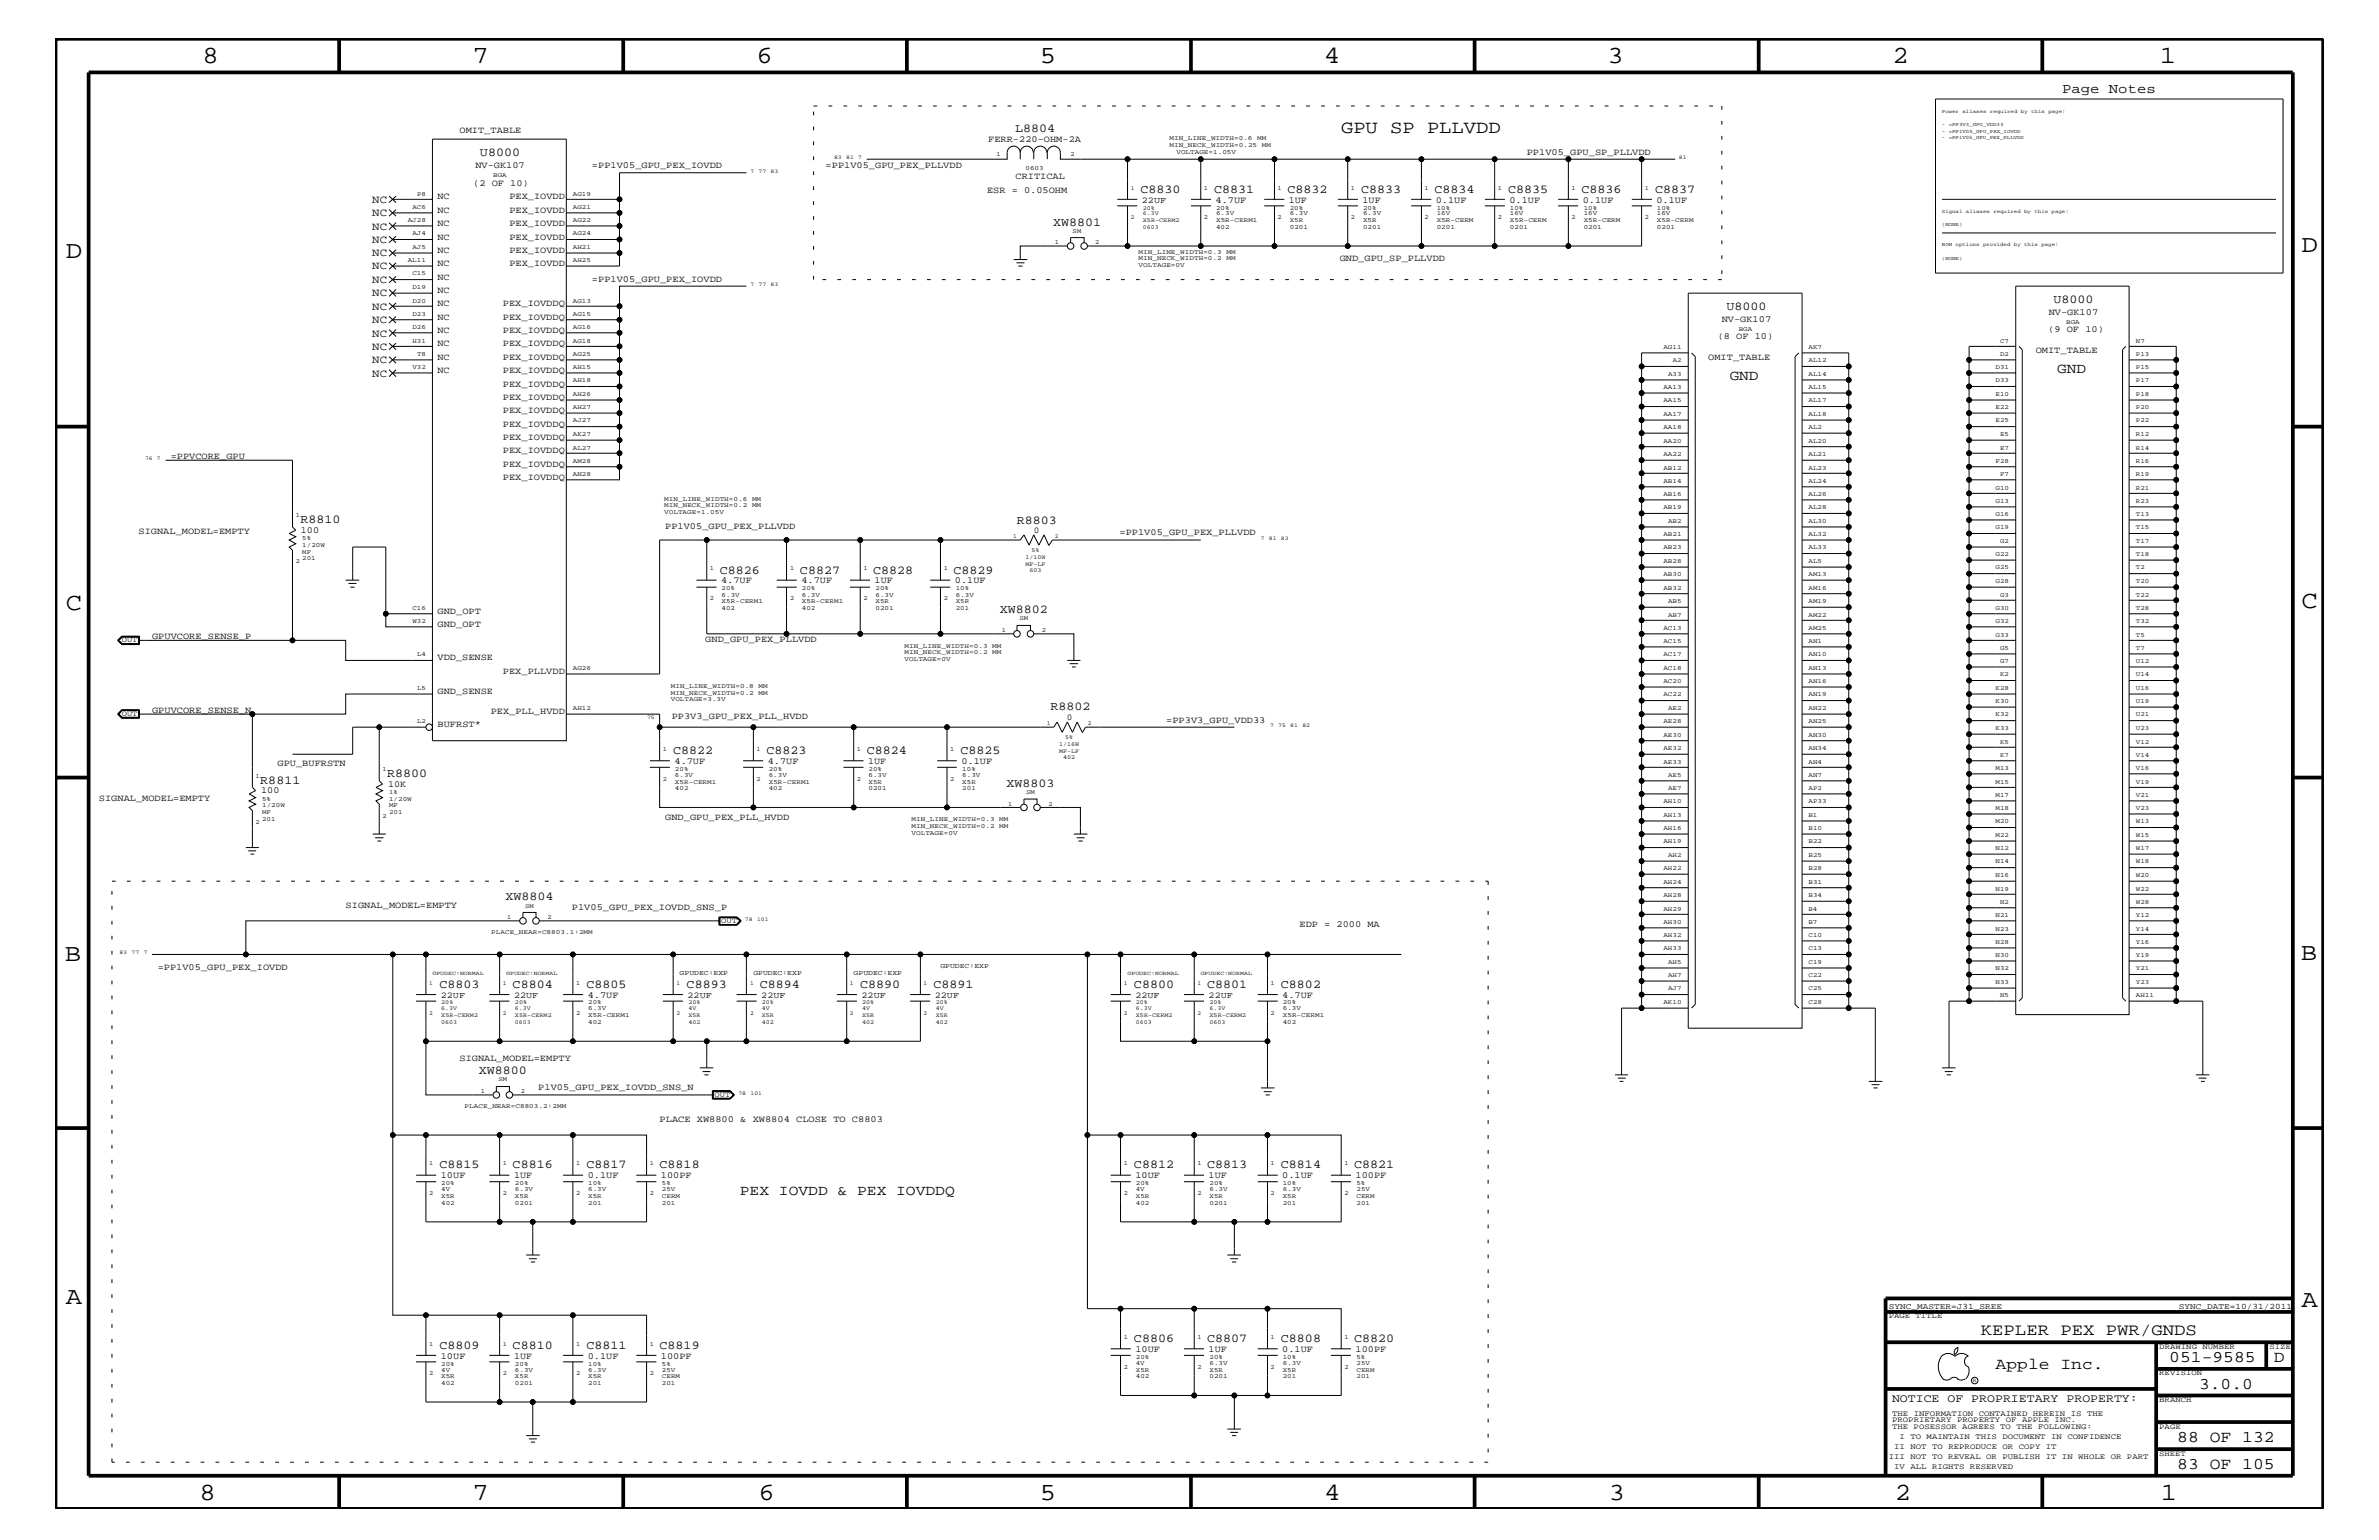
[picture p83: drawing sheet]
<svg xmlns="http://www.w3.org/2000/svg" width="432mm" height="279mm" viewBox="0 0 432 279" stroke-linecap="round" stroke-linejoin="round" font-family="sans-serif">
<defs><g id="words">
<g font-size="4.5">
<text x="36.7" y="11.5">8</text>
<text x="85.8" y="11.5">7</text>
<text x="137.3" y="11.5">6</text>
<text x="188.7" y="11.5">5</text>
<text x="240.3" y="11.5">4</text>
<text x="291.8" y="11.5">3</text>
<text x="343.5" y="11.5">2</text>
<text x="392" y="11.5">1</text>
<text x="11.9" y="46.8">D</text>
<text x="417.7" y="45.7">D</text>
<text x="11.9" y="110.6">C</text>
<text x="417.8" y="110.3">C</text>
<text x="11.8" y="174.3">B</text>
<text x="417.6" y="174.2">B</text>
<text x="11.9" y="236.7">A</text>
<text x="417.8" y="237.1">A</text>
<text x="36.2" y="272.1">8</text>
<text x="85.8" y="272.1">7</text>
<text x="137.7" y="272.1">6</text>
<text x="188.7" y="272.1">5</text>
<text x="240.4" y="272.1">4</text>
<text x="292" y="272.1">3</text>
<text x="343.9" y="272.1">2</text>
<text x="392.2" y="272.1">1</text>
</g>
<text font-size="3.3" x="243.4" y="24.1">GPU SP PLLVDD</text>
<g font-size="3">
<text x="359.5" y="242.3">KEPLER PEX PWR/GNDS</text>
<text x="362.2" y="248.4">Apple Inc.</text>
<text x="393.7" y="247.1">051-9585</text>
<text x="399.2" y="252">3.0.0</text>
<text x="412.7" y="247.1">D</text>
<text x="395.2" y="261.6">88 OF 132</text>
<text x="395.2" y="266.6">83 OF 105</text>
</g>
<g font-size="2.6">
<text x="313.9" y="68.9">GND</text>
<text x="373.4" y="67.7">GND</text>
<text x="134.3" y="216.9">PEX IOVDD &amp; PEX IOVDDQ</text>
</g>
<text font-size="2.5" x="374.3" y="16.8">Page Notes</text>
<g font-size="2.2">
<text x="184.2" y="24">L8804</text>
<text x="87.1" y="28.3">U8000</text>
<text x="207" y="35">C8830</text>
<text x="220.4" y="35">C8831</text>
<text x="233.7" y="35">C8832</text>
<text x="247.1" y="35">C8833</text>
<text x="260.3" y="35">C8834</text>
<text x="273.7" y="35">C8835</text>
<text x="287" y="35">C8836</text>
<text x="300.4" y="35">C8837</text>
<text x="191.1" y="40.9">XW8801</text>
<text x="313.4" y="56.3">U8000</text>
<text x="372.7" y="55.1">U8000</text>
<text x="54.5" y="94.9">R8810</text>
<text x="184.6" y="95">R8803</text>
<text x="130.6" y="104.1">C8826</text>
<text x="145.2" y="104.1">C8827</text>
<text x="158.5" y="104.1">C8828</text>
<text x="173.1" y="104.1">C8829</text>
<text x="181.5" y="111.2">XW8802</text>
<text x="190.7" y="128.9">R8802</text>
<text x="122.2" y="136.8">C8822</text>
<text x="139.1" y="136.8">C8823</text>
<text x="157.3" y="136.8">C8824</text>
<text x="174.3" y="136.8">C8825</text>
<text x="47.2" y="142.2">R8811</text>
<text x="70.3" y="140.9">R8800</text>
<text x="182.7" y="142.8">XW8803</text>
<text x="91.7" y="163.4">XW8804</text>
<text x="79.8" y="179.3">C8803</text>
<text x="93" y="179.3">C8804</text>
<text x="106.4" y="179.3">C8805</text>
<text x="124.6" y="179.3">C8893</text>
<text x="137.9" y="179.3">C8894</text>
<text x="156.1" y="179.3">C8890</text>
<text x="169.4" y="179.3">C8891</text>
<text x="205.8" y="179.3">C8800</text>
<text x="219.1" y="179.3">C8801</text>
<text x="232.5" y="179.3">C8802</text>
<text x="86.9" y="194.8">XW8800</text>
<text x="79.8" y="211.9">C8815</text>
<text x="93" y="211.9">C8816</text>
<text x="106.4" y="211.9">C8817</text>
<text x="119.7" y="211.9">C8818</text>
<text x="205.8" y="211.9">C8812</text>
<text x="219.1" y="211.9">C8813</text>
<text x="232.5" y="211.9">C8814</text>
<text x="245.8" y="211.9">C8821</text>
<text x="79.8" y="244.7">C8809</text>
<text x="93" y="244.7">C8810</text>
<text x="106.4" y="244.7">C8811</text>
<text x="119.7" y="244.7">C8819</text>
<text x="205.8" y="243.5">C8806</text>
<text x="219.1" y="243.5">C8807</text>
<text x="232.5" y="243.5">C8808</text>
<text x="245.8" y="243.5">C8820</text>
</g>
<text font-size="2.1" x="343.4" y="254.4">NOTICE OF PROPRIETARY PROPERTY:</text>
<g font-size="2">
<text x="67.6" y="36.8">NC</text>
<text x="67.6" y="39.2">NC</text>
<text x="67.6" y="41.7">NC</text>
<text x="67.6" y="44.1">NC</text>
<text x="67.6" y="46.5">NC</text>
<text x="67.6" y="48.9">NC</text>
<text x="67.6" y="53.8">NC</text>
<text x="67.6" y="51.3">NC</text>
<text x="67.6" y="58.6">NC</text>
<text x="67.6" y="56.2">NC</text>
<text x="67.6" y="65.9">NC</text>
<text x="67.6" y="63.4">NC</text>
<text x="67.6" y="61.1">NC</text>
<text x="67.6" y="68.4">NC</text>
</g>
<g font-size="1.7">
<text x="83.4" y="24.1">OMIT_TABLE</text>
<text x="179.4" y="25.7">FERR-220-OHM-2A</text>
<text x="277.1" y="28.1">PP1V05_GPU_SP_PLLVDD</text>
<text x="85.9" y="33.7">(2 OF 10)</text>
<text x="86.3" y="30.5">NV-GK107</text>
<text x="107.4" y="30.5">=PP1V05_GPU_PEX_IOVDD</text>
<text x="149.9" y="30.5">=PP1V05_GPU_PEX_PLLVDD</text>
<text x="179.2" y="35">ESR = 0.05OHM</text>
<text x="184.3" y="32.5">CRITICAL</text>
<text x="79.4" y="36.2">NC</text>
<text x="79.4" y="41">NC</text>
<text x="79.4" y="38.6">NC</text>
<text x="92.5" y="36.2">PEX_IOVDD</text>
<text x="92.5" y="38.6">PEX_IOVDD</text>
<text x="92.5" y="41">PEX_IOVDD</text>
<text x="220.6" y="36.8">4.7UF</text>
<text x="233.9" y="36.8">1UF</text>
<text x="247.3" y="36.8">1UF</text>
<text x="260.6" y="36.8">0.1UF</text>
<text x="274" y="36.8">0.1UF</text>
<text x="287.3" y="36.8">0.1UF</text>
<text x="300.7" y="36.8">0.1UF</text>
<text x="79.4" y="43.5">NC</text>
<text x="79.4" y="45.9">NC</text>
<text x="92.5" y="43.5">PEX_IOVDD</text>
<text x="92.5" y="45.9">PEX_IOVDD</text>
<text x="243.2" y="47.4">GND_GPU_SP_PLLVDD</text>
<text x="79.4" y="48.3">NC</text>
<text x="79.4" y="53.2">NC</text>
<text x="79.4" y="50.7">NC</text>
<text x="92.5" y="48.3">PEX_IOVDD</text>
<text x="107.4" y="51.1">=PP1V05_GPU_PEX_IOVDD</text>
<text x="79.4" y="55.6">NC</text>
<text x="79.4" y="58">NC</text>
<text x="91.3" y="55.6">PEX_IOVDDQ</text>
<text x="91.3" y="58">PEX_IOVDDQ</text>
<text x="312.5" y="58.4">NV-GK107</text>
<text x="371.9" y="57.2">NV-GK107</text>
<text x="79.4" y="65.3">NC</text>
<text x="79.4" y="60.4">NC</text>
<text x="79.4" y="62.9">NC</text>
<text x="91.3" y="60.4">PEX_IOVDDQ</text>
<text x="91.3" y="62.9">PEX_IOVDDQ</text>
<text x="91.3" y="65.3">PEX_IOVDDQ</text>
<text x="310" y="65.3">OMIT_TABLE</text>
<text x="311.8" y="61.5">(8 OF 10)</text>
<text x="369.5" y="64">OMIT_TABLE</text>
<text x="371.8" y="60.3">(9 OF 10)</text>
<text x="79.4" y="67.7">NC</text>
<text x="91.3" y="67.7">PEX_IOVDDQ</text>
<text x="91.3" y="70.1">PEX_IOVDDQ</text>
<text x="91.3" y="75">PEX_IOVDDQ</text>
<text x="91.3" y="77.4">PEX_IOVDDQ</text>
<text x="91.3" y="72.6">PEX_IOVDDQ</text>
<text x="31" y="83.3">=PPVCORE_GPU</text>
<text x="91.3" y="82.2">PEX_IOVDDQ</text>
<text x="91.3" y="79.9">PEX_IOVDDQ</text>
<text x="91.3" y="84.7">PEX_IOVDDQ</text>
<text x="91.3" y="87.1">PEX_IOVDDQ</text>
<text x="120.7" y="96">PP1V05_GPU_PEX_PLLVDD</text>
<text x="25.1" y="96.8">SIGNAL_MODEL=EMPTY</text>
<text x="54.6" y="96.7">100</text>
<text x="203.2" y="97.1">=PP1V05_GPU_PEX_PLLVDD</text>
<text x="130.9" y="105.9">4.7UF</text>
<text x="145.5" y="105.9">4.7UF</text>
<text x="158.7" y="105.9">1UF</text>
<text x="173.3" y="105.9">0.1UF</text>
<text x="79.4" y="113.7">GND_OPT</text>
<text x="79.4" y="111.4">GND_OPT</text>
<text x="27.6" y="115.9">GPUVCORE_SENSE_P</text>
<text x="79.4" y="119.8">VDD_SENSE</text>
<text x="128" y="116.5">GND_GPU_PEX_PLLVDD</text>
<text x="79.4" y="125.9">GND_SENSE</text>
<text x="91.3" y="122.3">PEX_PLLVDD</text>
<text x="27.6" y="129.3">GPUVCORE_SENSE_N</text>
<text x="79.4" y="131.9">BUFRST*</text>
<text x="89.1" y="129.6">PEX_PLL_HVDD</text>
<text x="121.9" y="130.5">PP3V3_GPU_PEX_PLL_HVDD</text>
<text x="211.7" y="131.1">=PP3V3_GPU_VDD33</text>
<text x="47.4" y="144">100</text>
<text x="50.4" y="139">GPU_BUFRSTN</text>
<text x="70.4" y="142.8">10K</text>
<text x="122.4" y="138.6">4.7UF</text>
<text x="139.4" y="138.6">4.7UF</text>
<text x="157.6" y="138.6">1UF</text>
<text x="174.5" y="138.6">0.1UF</text>
<text x="17.9" y="145.3">SIGNAL_MODEL=EMPTY</text>
<text x="120.7" y="148.7">GND_GPU_PEX_PLL_HVDD</text>
<text x="62.7" y="164.7">SIGNAL_MODEL=EMPTY</text>
<text x="103.8" y="165">P1V05_GPU_PEX_IOVDD_SNS_P</text>
<text x="235.9" y="168.3">EDP = 2000 MA</text>
<text x="28.6" y="176">=PP1V05_GPU_PEX_IOVDD</text>
<text x="106.7" y="181">4.7UF</text>
<text x="232.7" y="181">4.7UF</text>
<text x="83.4" y="192.6">SIGNAL_MODEL=EMPTY</text>
<text x="97.7" y="197.8">P1V05_GPU_PEX_IOVDD_SNS_N</text>
<text x="119.7" y="203.5">PLACE XW8800 &amp; XW8804 CLOSE TO C8803</text>
<text x="80" y="213.8">10UF</text>
<text x="93.3" y="213.8">1UF</text>
<text x="106.7" y="213.8">0.1UF</text>
<text x="120" y="213.8">100PF</text>
<text x="206.1" y="213.8">10UF</text>
<text x="219.4" y="213.8">1UF</text>
<text x="232.7" y="213.8">0.1UF</text>
<text x="246" y="213.8">100PF</text>
<text x="206.1" y="245.3">10UF</text>
<text x="219.4" y="245.3">1UF</text>
<text x="232.7" y="245.3">0.1UF</text>
<text x="246" y="245.3">100PF</text>
<text x="80" y="246.5">10UF</text>
<text x="93.3" y="246.5">1UF</text>
<text x="106.7" y="246.5">0.1UF</text>
<text x="120" y="246.5">100PF</text>
</g>
<g font-size="1.6">
<text x="207.3" y="36.8">22UF</text>
<text x="187.6" y="96.7">0</text>
<text x="193.6" y="130.7">0</text>
<text x="80" y="181">22UF</text>
<text x="93.3" y="181">22UF</text>
<text x="124.8" y="181">22UF</text>
<text x="138.2" y="181">22UF</text>
<text x="156.4" y="181">22UF</text>
<text x="169.7" y="181">22UF</text>
<text x="206.1" y="181">22UF</text>
<text x="219.4" y="181">22UF</text>
</g>
<g font-size="1.5">
<text x="342.8" y="237.4">SYNC_MASTER=J31_SREE</text>
<text x="395.5" y="237.4">SYNC_DATE=10/31/2011</text>
</g>
<g font-size="1.4">
<text x="22.1" y="116.5">OUT</text>
<text x="22.1" y="129.9">OUT</text>
<text x="130.9" y="167.5">OUT</text>
<text x="129.7" y="199">OUT</text>
<text x="342.8" y="239.2">PAGE TITLE</text>
<text x="391.9" y="244.7">DRAWING NUMBER</text>
<text x="411.9" y="244.7">SIZE</text>
<text x="391.9" y="249.5">REVISION</text>
<text x="343.4" y="256.8">THE INFORMATION CONTAINED HEREIN IS THE</text>
<text x="391.9" y="254.4">BRANCH</text>
<text x="343.4" y="259.3">THE POSESSOR AGREES TO THE FOLLOWING:</text>
<text x="343.4" y="258">PROPRIETARY PROPERTY OF APPLE INC.</text>
<text x="343.8" y="262.9">II NOT TO REPRODUCE OR COPY IT</text>
<text x="344.8" y="261.1">I TO MAINTAIN THIS DOCUMENT IN CONFIDENCE</text>
<text x="391.9" y="259.3">PAGE</text>
<text x="342.8" y="264.7">III NOT TO REVEAL OR PUBLISH IT IN WHOLE OR PART</text>
<text x="343.8" y="266.6">IV ALL RIGHTS RESERVED</text>
<text x="391.9" y="264.1">SHEET</text>
</g>
<g font-size="1.3">
<text x="123.4" y="176.8">GPUDEC:EXP</text>
<text x="136.7" y="176.8">GPUDEC:EXP</text>
<text x="154.9" y="176.8">GPUDEC:EXP</text>
<text x="170.7" y="175.6">GPUDEC:EXP</text>
</g>
<g font-size="1.2">
<text x="180.8" y="28.3">1</text>
<text x="194.3" y="28.3">2</text>
<text x="212.3" y="26.6">MIN_NECK_WIDTH=0.25</text>
<text x="212.3" y="25.4">MIN_LINE_WIDTH=0.6</text>
<text x="213.5" y="27.9">VOLTAGE=1.05V</text>
<text x="228.2" y="25.4">MM</text>
<text x="229" y="26.6">MM</text>
<text x="75.7" y="35.5">P8</text>
<text x="89.5" y="32.2">BGA</text>
<text x="104" y="35.5">AG19</text>
<text x="186.1" y="30.8">0603</text>
<text x="218.5" y="34.4">1</text>
<text x="231.9" y="34.4">1</text>
<text x="245.2" y="34.4">1</text>
<text x="258.6" y="34.4">1</text>
<text x="271.9" y="34.4">1</text>
<text x="285.2" y="34.4">1</text>
<text x="298.5" y="34.4">1</text>
<text x="74" y="40.3">AJ28</text>
<text x="74.8" y="37.9">AC6</text>
<text x="104" y="37.9">AG21</text>
<text x="104" y="40.3">AG22</text>
<text x="218.5" y="39.8">2</text>
<text x="220.7" y="39.1">6.3V</text>
<text x="220.7" y="38">20%</text>
<text x="220.7" y="41.5">402</text>
<text x="220.7" y="40.3">X5R-CERM1</text>
<text x="231.9" y="39.8">2</text>
<text x="234.1" y="39.1">6.3V</text>
<text x="234.1" y="41.5">0201</text>
<text x="234.1" y="38">20%</text>
<text x="234.1" y="40.3">X5R</text>
<text x="245.2" y="39.8">2</text>
<text x="247.4" y="39.1">6.3V</text>
<text x="247.4" y="41.5">0201</text>
<text x="247.4" y="38">20%</text>
<text x="247.4" y="40.3">X5R</text>
<text x="258.6" y="39.8">2</text>
<text x="260.8" y="39.1">16V</text>
<text x="260.8" y="38">10%</text>
<text x="260.8" y="40.3">X5R-CERM</text>
<text x="260.8" y="41.5">0201</text>
<text x="271.9" y="39.8">2</text>
<text x="274.1" y="40.3">X5R-CERM</text>
<text x="274.1" y="41.5">0201</text>
<text x="274.1" y="39.1">16V</text>
<text x="274.1" y="38">10%</text>
<text x="285.2" y="39.8">2</text>
<text x="287.4" y="40.3">X5R-CERM</text>
<text x="287.4" y="41.5">0201</text>
<text x="287.4" y="39.1">16V</text>
<text x="287.4" y="38">10%</text>
<text x="298.5" y="39.8">2</text>
<text x="300.7" y="41.5">0201</text>
<text x="300.7" y="39.1">16V</text>
<text x="300.7" y="38">10%</text>
<text x="300.7" y="40.3">X5R-CERM</text>
<text x="74" y="47.6">AL11</text>
<text x="74.8" y="42.7">AJ4</text>
<text x="74.8" y="45.2">AJ5</text>
<text x="104" y="42.7">AG24</text>
<text x="104" y="45.2">AH21</text>
<text x="104" y="47.6">AH25</text>
<text x="191.5" y="44.3">1</text>
<text x="194.7" y="42.3">SM</text>
<text x="198.8" y="44.3">2</text>
<text x="206.7" y="47.2">MIN_NECK_WIDTH=0.2</text>
<text x="206.7" y="46">MIN_LINE_WIDTH=0.3</text>
<text x="222.6" y="47.2">MM</text>
<text x="222.6" y="46">MM</text>
<text x="74.8" y="50">C15</text>
<text x="74.8" y="52.4">D19</text>
<text x="206.7" y="48.4">VOLTAGE=0V</text>
<text x="74.8" y="57.3">D23</text>
<text x="74.8" y="59.7">D26</text>
<text x="74.8" y="54.9">D20</text>
<text x="104" y="54.9">AG13</text>
<text x="104" y="57.3">AG15</text>
<text x="104" y="59.7">AG16</text>
<text x="315.6" y="60">BGA</text>
<text x="375" y="58.7">BGA</text>
<text x="74.8" y="62.2">H31</text>
<text x="75.7" y="64.5">T8</text>
<text x="104" y="62.2">AG18</text>
<text x="104" y="64.5">AG25</text>
<text x="301.9" y="63.4">AG11</text>
<text x="303.6" y="65.7">A2</text>
<text x="328.3" y="63.4">AK7</text>
<text x="328.3" y="65.7">AL12</text>
<text x="363.1" y="62.2">C7</text>
<text x="363.1" y="64.5">D2</text>
<text x="387.7" y="62.2">N7</text>
<text x="387.7" y="64.5">P13</text>
<text x="74.8" y="67">V32</text>
<text x="104" y="67">AH15</text>
<text x="104" y="69.4">AH18</text>
<text x="104" y="71.8">AH26</text>
<text x="301.9" y="70.6">AA13</text>
<text x="302.8" y="68.2">A33</text>
<text x="328.3" y="68.2">AL14</text>
<text x="328.3" y="70.6">AL15</text>
<text x="362.2" y="67">D31</text>
<text x="362.2" y="69.4">D33</text>
<text x="362.2" y="71.8">E10</text>
<text x="387.7" y="67">P15</text>
<text x="387.7" y="69.4">P17</text>
<text x="387.7" y="71.8">P18</text>
<text x="104" y="74.3">AH27</text>
<text x="104" y="76.7">AJ27</text>
<text x="301.9" y="75.5">AA17</text>
<text x="301.9" y="77.9">AA18</text>
<text x="301.9" y="73">AA15</text>
<text x="328.3" y="77.9">AL2</text>
<text x="328.3" y="73">AL17</text>
<text x="328.3" y="75.5">AL18</text>
<text x="362.2" y="74.3">E22</text>
<text x="362.2" y="76.7">E25</text>
<text x="387.7" y="74.3">P20</text>
<text x="387.7" y="76.7">P22</text>
<text x="104" y="79.1">AK27</text>
<text x="104" y="81.6">AL27</text>
<text x="104" y="83.9">AM28</text>
<text x="301.9" y="80.3">AA20</text>
<text x="301.9" y="82.7">AA22</text>
<text x="328.3" y="80.3">AL20</text>
<text x="328.3" y="82.7">AL21</text>
<text x="362.2" y="83.9">F28</text>
<text x="363.1" y="79.1">E5</text>
<text x="363.1" y="81.6">E7</text>
<text x="387.7" y="79.1">R12</text>
<text x="387.7" y="81.6">R14</text>
<text x="387.7" y="83.9">R16</text>
<text x="104" y="86.4">AN28</text>
<text x="301.9" y="85.2">AB12</text>
<text x="301.9" y="87.6">AB14</text>
<text x="328.3" y="85.2">AL23</text>
<text x="328.3" y="87.6">AL24</text>
<text x="362.2" y="88.8">G10</text>
<text x="363.1" y="86.4">F7</text>
<text x="387.7" y="86.4">R19</text>
<text x="387.7" y="88.8">R21</text>
<text x="53.7" y="93.8">1</text>
<text x="120.6" y="92.1">MIN_NECK_WIDTH=0.2</text>
<text x="120.6" y="90.9">MIN_LINE_WIDTH=0.6</text>
<text x="120.6" y="93.2">VOLTAGE=1.05V</text>
<text x="136.5" y="92.1">MM</text>
<text x="136.5" y="90.9">MM</text>
<text x="301.9" y="90">AB16</text>
<text x="301.9" y="92.4">AB19</text>
<text x="302.8" y="94.9">AB2</text>
<text x="328.3" y="90">AL26</text>
<text x="328.3" y="92.4">AL28</text>
<text x="328.3" y="94.9">AL30</text>
<text x="362.2" y="91.2">G13</text>
<text x="362.2" y="93.7">G16</text>
<text x="387.7" y="91.2">R23</text>
<text x="387.7" y="93.7">T13</text>
<text x="54.9" y="99.3">1/20W</text>
<text x="54.9" y="101.6">201</text>
<text x="54.9" y="98">5%</text>
<text x="54.9" y="100.4">MF</text>
<text x="301.9" y="97.3">AB21</text>
<text x="301.9" y="99.7">AB23</text>
<text x="328.3" y="97.3">AL32</text>
<text x="328.3" y="99.7">AL33</text>
<text x="362.2" y="96">G19</text>
<text x="362.2" y="101">G22</text>
<text x="363.1" y="98.5">G2</text>
<text x="387.7" y="96">T15</text>
<text x="387.7" y="98.5">T17</text>
<text x="387.7" y="101">T18</text>
<text x="53.7" y="102.2">2</text>
<text x="128.9" y="103.5">1</text>
<text x="131" y="107.1">20%</text>
<text x="143.4" y="103.5">1</text>
<text x="145.5" y="107.1">20%</text>
<text x="156.7" y="103.5">1</text>
<text x="158.9" y="107.1">20%</text>
<text x="171.3" y="103.5">1</text>
<text x="173.5" y="107.1">10%</text>
<text x="301.9" y="102.1">AB28</text>
<text x="301.9" y="104.6">AB30</text>
<text x="301.9" y="107">AB32</text>
<text x="328.3" y="102.1">AL5</text>
<text x="328.3" y="104.6">AM13</text>
<text x="328.3" y="107">AM16</text>
<text x="362.2" y="103.3">G25</text>
<text x="362.2" y="105.8">G28</text>
<text x="387.7" y="103.3">T2</text>
<text x="387.7" y="105.8">T20</text>
<text x="74.8" y="110.6">C16</text>
<text x="74.8" y="113.1">W32</text>
<text x="128.9" y="108.9">2</text>
<text x="131" y="108.2">6.3V</text>
<text x="131" y="110.6">402</text>
<text x="131" y="109.4">X5R-CERM1</text>
<text x="143.4" y="108.9">2</text>
<text x="145.5" y="110.6">402</text>
<text x="145.5" y="108.2">6.3V</text>
<text x="145.5" y="109.4">X5R-CERM1</text>
<text x="156.7" y="108.9">2</text>
<text x="158.9" y="109.4">X5R</text>
<text x="158.9" y="108.2">6.3V</text>
<text x="158.9" y="110.6">0201</text>
<text x="171.3" y="108.9">2</text>
<text x="173.5" y="108.2">6.3V</text>
<text x="173.5" y="110.6">201</text>
<text x="173.5" y="109.4">X5R</text>
<text x="185" y="112.6">SM</text>
<text x="302.8" y="109.4">AB5</text>
<text x="302.8" y="111.9">AB7</text>
<text x="328.3" y="109.4">AM19</text>
<text x="328.3" y="111.9">AM22</text>
<text x="362.2" y="110.6">G30</text>
<text x="362.2" y="113.1">G32</text>
<text x="363.1" y="108.2">G3</text>
<text x="387.7" y="108.2">T22</text>
<text x="387.7" y="110.6">T28</text>
<text x="387.7" y="113.1">T32</text>
<text x="75.7" y="119.1">L4</text>
<text x="164.2" y="118.7">MIN_NECK_WIDTH=0.2</text>
<text x="164.2" y="117.5">MIN_LINE_WIDTH=0.3</text>
<text x="164.2" y="119.9">VOLTAGE=0V</text>
<text x="180.1" y="118.7">MM</text>
<text x="180.1" y="117.5">MM</text>
<text x="181.8" y="114.7">1</text>
<text x="189.1" y="114.7">2</text>
<text x="301.9" y="114.2">AC13</text>
<text x="301.9" y="116.7">AC15</text>
<text x="301.9" y="119.1">AC17</text>
<text x="328.3" y="116.7">AN1</text>
<text x="328.3" y="114.2">AM25</text>
<text x="328.3" y="119.1">AN10</text>
<text x="362.2" y="115.5">G33</text>
<text x="363.1" y="117.9">G5</text>
<text x="387.7" y="115.5">T5</text>
<text x="387.7" y="117.9">T7</text>
<text x="75.7" y="125.2">L5</text>
<text x="104" y="121.5">AG26</text>
<text x="121.8" y="124.8">MIN_LINE_WIDTH=0.8</text>
<text x="137.7" y="124.8">MM</text>
<text x="301.9" y="121.5">AC18</text>
<text x="301.9" y="124">AC20</text>
<text x="328.3" y="121.5">AN13</text>
<text x="328.3" y="124">AN16</text>
<text x="362.2" y="125.2">K28</text>
<text x="363.1" y="120.3">G7</text>
<text x="363.1" y="122.7">K2</text>
<text x="387.7" y="120.3">U12</text>
<text x="387.7" y="122.7">U14</text>
<text x="387.7" y="125.2">U16</text>
<text x="75.7" y="131.3">L2</text>
<text x="104" y="128.8">AH12</text>
<text x="121.8" y="126">MIN_NECK_WIDTH=0.2</text>
<text x="121.8" y="127.2">VOLTAGE=3.3V</text>
<text x="137.7" y="126">MM</text>
<text x="301.9" y="126.4">AC22</text>
<text x="301.9" y="131.3">AE28</text>
<text x="302.8" y="128.8">AE2</text>
<text x="328.3" y="126.4">AN19</text>
<text x="328.3" y="128.8">AN22</text>
<text x="328.3" y="131.3">AN25</text>
<text x="362.2" y="127.6">K30</text>
<text x="362.2" y="130">K32</text>
<text x="387.7" y="127.6">U19</text>
<text x="387.7" y="130">U21</text>
<text x="120.3" y="136.2">1</text>
<text x="137.3" y="136.2">1</text>
<text x="155.5" y="136.2">1</text>
<text x="172.5" y="136.2">1</text>
<text x="301.9" y="133.6">AE30</text>
<text x="301.9" y="136.1">AE32</text>
<text x="328.3" y="133.6">AN30</text>
<text x="328.3" y="136.1">AN34</text>
<text x="362.2" y="132.4">K33</text>
<text x="363.1" y="134.9">K5</text>
<text x="363.1" y="137.3">K7</text>
<text x="387.7" y="132.4">U23</text>
<text x="387.7" y="134.9">V12</text>
<text x="387.7" y="137.3">V14</text>
<text x="46.4" y="141.1">1</text>
<text x="69.4" y="139.8">1</text>
<text x="120.3" y="141.7">2</text>
<text x="122.5" y="140.9">6.3V</text>
<text x="122.5" y="142.2">X5R-CERM1</text>
<text x="122.5" y="139.8">20%</text>
<text x="122.5" y="143.4">402</text>
<text x="137.3" y="141.7">2</text>
<text x="139.5" y="140.9">6.3V</text>
<text x="139.5" y="139.8">20%</text>
<text x="139.5" y="143.4">402</text>
<text x="139.5" y="142.2">X5R-CERM1</text>
<text x="155.5" y="141.7">2</text>
<text x="157.6" y="140.9">6.3V</text>
<text x="157.6" y="143.4">0201</text>
<text x="157.6" y="139.8">20%</text>
<text x="157.6" y="142.2">X5R</text>
<text x="172.5" y="141.7">2</text>
<text x="174.7" y="140.9">6.3V</text>
<text x="174.7" y="139.8">10%</text>
<text x="174.7" y="142.2">X5R</text>
<text x="174.7" y="143.4">201</text>
<text x="301.9" y="138.5">AE33</text>
<text x="302.8" y="140.9">AE5</text>
<text x="302.8" y="143.4">AE7</text>
<text x="328.3" y="138.5">AN4</text>
<text x="328.3" y="140.9">AN7</text>
<text x="328.3" y="143.4">AP2</text>
<text x="362.2" y="139.7">M13</text>
<text x="362.2" y="142.2">M15</text>
<text x="387.7" y="139.7">V16</text>
<text x="387.7" y="142.2">V19</text>
<text x="46.4" y="149.5">2</text>
<text x="47.6" y="149">201</text>
<text x="47.6" y="145.3">5%</text>
<text x="47.6" y="147.7">MF</text>
<text x="47.6" y="146.5">1/20W</text>
<text x="69.4" y="148.4">2</text>
<text x="70.6" y="145.3">1/20W</text>
<text x="70.6" y="147.7">201</text>
<text x="70.6" y="144">1%</text>
<text x="70.6" y="146.5">MF</text>
<text x="165.4" y="149">MIN_LINE_WIDTH=0.3</text>
<text x="181.4" y="149">MM</text>
<text x="183" y="146.2">1</text>
<text x="186.2" y="144">SM</text>
<text x="190.3" y="146.2">2</text>
<text x="301.9" y="145.7">AH10</text>
<text x="301.9" y="148.2">AH13</text>
<text x="328.3" y="145.7">AP33</text>
<text x="328.3" y="148.2">B1</text>
<text x="362.2" y="144.6">M17</text>
<text x="362.2" y="147">M18</text>
<text x="362.2" y="149.4">M20</text>
<text x="387.7" y="144.6">V21</text>
<text x="387.7" y="147">V23</text>
<text x="387.7" y="149.4">W13</text>
<text x="165.4" y="151.5">VOLTAGE=0V</text>
<text x="165.4" y="150.2">MIN_NECK_WIDTH=0.2</text>
<text x="181.4" y="150.2">MM</text>
<text x="301.9" y="150.7">AH16</text>
<text x="301.9" y="153">AH19</text>
<text x="302.8" y="155.5">AH2</text>
<text x="328.3" y="150.7">B10</text>
<text x="328.3" y="153">B22</text>
<text x="328.3" y="155.5">B25</text>
<text x="362.2" y="151.8">M22</text>
<text x="362.2" y="154.3">N12</text>
<text x="387.7" y="151.8">W15</text>
<text x="387.7" y="154.3">W17</text>
<text x="301.9" y="157.9">AH22</text>
<text x="301.9" y="160.3">AH24</text>
<text x="328.3" y="157.9">B28</text>
<text x="328.3" y="160.3">B31</text>
<text x="362.2" y="156.7">N14</text>
<text x="362.2" y="159.1">N16</text>
<text x="362.2" y="161.6">N19</text>
<text x="387.7" y="156.7">W18</text>
<text x="387.7" y="159.1">W20</text>
<text x="387.7" y="161.6">W22</text>
<text x="92.1" y="166.7">1</text>
<text x="95.3" y="164.7">SM</text>
<text x="99.4" y="166.7">2</text>
<text x="301.9" y="162.8">AH28</text>
<text x="301.9" y="165.2">AH29</text>
<text x="301.9" y="167.6">AH30</text>
<text x="328.3" y="162.8">B34</text>
<text x="328.3" y="165.2">B4</text>
<text x="328.3" y="167.6">B7</text>
<text x="362.2" y="166.4">N21</text>
<text x="363.1" y="163.9">N2</text>
<text x="387.7" y="163.9">W28</text>
<text x="387.7" y="166.4">Y12</text>
<text x="89.2" y="169.5">PLACE_NEAR=C8803.1:2MM</text>
<text x="301.9" y="170">AH32</text>
<text x="301.9" y="172.4">AH33</text>
<text x="328.3" y="170">C10</text>
<text x="328.3" y="172.4">C13</text>
<text x="362.2" y="168.9">N23</text>
<text x="362.2" y="171.2">N28</text>
<text x="362.2" y="173.7">N30</text>
<text x="387.7" y="168.9">Y14</text>
<text x="387.7" y="171.2">Y16</text>
<text x="387.7" y="173.7">Y19</text>
<text x="104.6" y="178.7">1</text>
<text x="230.6" y="178.7">1</text>
<text x="302.8" y="174.9">AH5</text>
<text x="302.8" y="177.3">AH7</text>
<text x="302.8" y="179.7">AJ7</text>
<text x="328.3" y="174.9">C19</text>
<text x="328.3" y="177.3">C22</text>
<text x="328.3" y="179.7">C25</text>
<text x="362.2" y="176.1">N32</text>
<text x="362.2" y="178.5">N33</text>
<text x="387.7" y="176.1">Y21</text>
<text x="387.7" y="178.5">Y23</text>
<text x="104.6" y="184.1">2</text>
<text x="106.8" y="185.8">402</text>
<text x="106.8" y="182.2">20%</text>
<text x="106.8" y="184.6">X5R-CERM1</text>
<text x="106.8" y="183.3">6.3V</text>
<text x="230.6" y="184.1">2</text>
<text x="232.8" y="183.3">6.3V</text>
<text x="232.8" y="185.8">402</text>
<text x="232.8" y="182.2">20%</text>
<text x="232.8" y="184.6">X5R-CERM1</text>
<text x="301.9" y="182.1">AK10</text>
<text x="328.3" y="182.1">C28</text>
<text x="363.1" y="181">N5</text>
<text x="387.7" y="181">AH11</text>
<text x="90.5" y="196.2">SM</text>
<text x="84.3" y="201">PLACE_NEAR=C8803.2:2MM</text>
<text x="87.2" y="198.2">1</text>
<text x="94.5" y="198.2">2</text>
<text x="77.9" y="211.4">1</text>
<text x="80.1" y="215">20%</text>
<text x="91.3" y="211.4">1</text>
<text x="93.5" y="215">20%</text>
<text x="104.6" y="211.4">1</text>
<text x="106.8" y="215">10%</text>
<text x="117.9" y="211.4">1</text>
<text x="120.1" y="215">5%</text>
<text x="204" y="211.4">1</text>
<text x="206.2" y="215">20%</text>
<text x="217.3" y="211.4">1</text>
<text x="219.5" y="215">20%</text>
<text x="230.6" y="211.4">1</text>
<text x="232.8" y="215">10%</text>
<text x="244" y="211.4">1</text>
<text x="246.2" y="215">5%</text>
<text x="77.9" y="216.9">2</text>
<text x="80.1" y="218.6">402</text>
<text x="80.1" y="217.3">X5R</text>
<text x="80.1" y="216.1">4V</text>
<text x="91.3" y="216.9">2</text>
<text x="93.5" y="216.1">6.3V</text>
<text x="93.5" y="218.6">0201</text>
<text x="93.5" y="217.3">X5R</text>
<text x="104.6" y="216.9">2</text>
<text x="106.8" y="217.3">X5R</text>
<text x="106.8" y="218.6">201</text>
<text x="106.8" y="216.1">6.3V</text>
<text x="117.9" y="216.9">2</text>
<text x="120.1" y="218.6">201</text>
<text x="120.1" y="216.1">25V</text>
<text x="120.1" y="217.3">CERM</text>
<text x="204" y="216.9">2</text>
<text x="206.2" y="216.1">4V</text>
<text x="206.2" y="217.3">X5R</text>
<text x="206.2" y="218.6">402</text>
<text x="217.3" y="216.9">2</text>
<text x="219.5" y="217.3">X5R</text>
<text x="219.5" y="216.1">6.3V</text>
<text x="219.5" y="218.6">0201</text>
<text x="230.6" y="216.9">2</text>
<text x="232.8" y="217.3">X5R</text>
<text x="232.8" y="216.1">6.3V</text>
<text x="232.8" y="218.6">201</text>
<text x="244" y="216.9">2</text>
<text x="246.2" y="217.3">CERM</text>
<text x="246.2" y="218.6">201</text>
<text x="246.2" y="216.1">25V</text>
<text x="77.9" y="244.1">1</text>
<text x="91.3" y="244.1">1</text>
<text x="104.6" y="244.1">1</text>
<text x="117.9" y="244.1">1</text>
<text x="204" y="242.9">1</text>
<text x="217.3" y="242.9">1</text>
<text x="230.6" y="242.9">1</text>
<text x="244" y="242.9">1</text>
<text x="77.9" y="249.5">2</text>
<text x="80.1" y="247.8">20%</text>
<text x="80.1" y="251.2">402</text>
<text x="80.1" y="250">X5R</text>
<text x="80.1" y="248.9">4V</text>
<text x="91.3" y="249.5">2</text>
<text x="93.5" y="251.2">0201</text>
<text x="93.5" y="248.9">6.3V</text>
<text x="93.5" y="250">X5R</text>
<text x="93.5" y="247.8">20%</text>
<text x="104.6" y="249.5">2</text>
<text x="106.8" y="251.2">201</text>
<text x="106.8" y="250">X5R</text>
<text x="106.8" y="247.8">10%</text>
<text x="106.8" y="248.9">6.3V</text>
<text x="117.9" y="249.5">2</text>
<text x="120.1" y="251.2">201</text>
<text x="120.1" y="248.9">25V</text>
<text x="120.1" y="247.8">5%</text>
<text x="120.1" y="250">CERM</text>
<text x="204" y="248.4">2</text>
<text x="206.2" y="247.6">4V</text>
<text x="206.2" y="250">402</text>
<text x="206.2" y="246.5">20%</text>
<text x="206.2" y="248.9">X5R</text>
<text x="217.3" y="248.4">2</text>
<text x="219.5" y="248.9">X5R</text>
<text x="219.5" y="246.5">20%</text>
<text x="219.5" y="250">0201</text>
<text x="219.5" y="247.6">6.3V</text>
<text x="230.6" y="248.4">2</text>
<text x="232.8" y="247.6">6.3V</text>
<text x="232.8" y="250">201</text>
<text x="232.8" y="248.9">X5R</text>
<text x="232.8" y="246.5">10%</text>
<text x="244" y="248.4">2</text>
<text x="246.2" y="248.9">CERM</text>
<text x="246.2" y="246.5">5%</text>
<text x="246.2" y="250">201</text>
<text x="246.2" y="247.6">25V</text>
</g>
<g font-size="1.1">
<text x="205.2" y="34.4">1</text>
<text x="205.2" y="39.8">2</text>
<text x="207.4" y="39.1">6.3V</text>
<text x="207.4" y="41.5">0603</text>
<text x="207.4" y="40.3">X5R-CERM2</text>
<text x="207.4" y="38">20%</text>
<text x="183.9" y="97.6">1</text>
<text x="186.1" y="101.4">1/10W</text>
<text x="187.2" y="100.2">5%</text>
<text x="191.4" y="97.6">2</text>
<text x="186.1" y="102.6">MF-LF</text>
<text x="186.9" y="103.8">603</text>
<text x="190" y="131.6">1</text>
<text x="197.4" y="131.6">2</text>
<text x="192.2" y="135.3">1/16W</text>
<text x="192.2" y="136.6">MF-LF</text>
<text x="193" y="137.8">402</text>
<text x="193.3" y="134.1">5%</text>
<text x="77.9" y="178.7">1</text>
<text x="91.3" y="178.7">1</text>
<text x="122.8" y="178.7">1</text>
<text x="136.1" y="178.7">1</text>
<text x="154.3" y="178.7">1</text>
<text x="167.6" y="178.7">1</text>
<text x="204" y="178.7">1</text>
<text x="217.3" y="178.7">1</text>
<text x="77.9" y="184.1">2</text>
<text x="80.1" y="183.3">6.3V</text>
<text x="80.1" y="185.8">0603</text>
<text x="80.1" y="182.2">20%</text>
<text x="80.1" y="184.6">X5R-CERM2</text>
<text x="91.3" y="184.1">2</text>
<text x="93.5" y="184.6">X5R-CERM2</text>
<text x="93.5" y="183.3">6.3V</text>
<text x="93.5" y="185.8">0603</text>
<text x="93.5" y="182.2">20%</text>
<text x="122.8" y="184.1">2</text>
<text x="125" y="183.3">4V</text>
<text x="125" y="184.6">X5R</text>
<text x="125" y="182.2">20%</text>
<text x="125" y="185.8">402</text>
<text x="136.1" y="184.1">2</text>
<text x="138.3" y="184.6">X5R</text>
<text x="138.3" y="183.3">4V</text>
<text x="138.3" y="182.2">20%</text>
<text x="138.3" y="185.8">402</text>
<text x="154.3" y="184.1">2</text>
<text x="156.5" y="183.3">4V</text>
<text x="156.5" y="185.8">402</text>
<text x="156.5" y="182.2">20%</text>
<text x="156.5" y="184.6">X5R</text>
<text x="167.6" y="184.1">2</text>
<text x="169.8" y="185.8">402</text>
<text x="169.8" y="184.6">X5R</text>
<text x="169.8" y="182.2">20%</text>
<text x="169.8" y="183.3">4V</text>
<text x="204" y="184.1">2</text>
<text x="206.2" y="185.8">0603</text>
<text x="206.2" y="183.3">6.3V</text>
<text x="206.2" y="184.6">X5R-CERM2</text>
<text x="206.2" y="182.2">20%</text>
<text x="217.3" y="184.1">2</text>
<text x="219.5" y="182.2">20%</text>
<text x="219.5" y="184.6">X5R-CERM2</text>
<text x="219.5" y="185.8">0603</text>
<text x="219.5" y="183.3">6.3V</text>
</g>
<g font-size="1">
<text x="151.4" y="28.9">83</text>
<text x="153.6" y="28.9">81</text>
<text x="155.8" y="28.9">7</text>
<text x="304.7" y="28.9">81</text>
<text x="136.2" y="31.4">7</text>
<text x="137.7" y="31.4">77</text>
<text x="139.9" y="31.4">83</text>
<text x="136.2" y="51.9">7</text>
<text x="137.7" y="51.9">77</text>
<text x="139.9" y="51.9">83</text>
<text x="26.3" y="83.5">76 7</text>
<text x="228.9" y="98">7</text>
<text x="230.3" y="98">81</text>
<text x="232.5" y="98">83</text>
<text x="117.4" y="130.5">75</text>
<text x="230.5" y="131.9">7</text>
<text x="232" y="131.9">75</text>
<text x="234.2" y="131.9">81</text>
<text x="236.4" y="131.9">82</text>
<text x="135.2" y="167.1">78</text>
<text x="137.4" y="167.1">101</text>
<text x="21.7" y="173.2">83</text>
<text x="23.9" y="173.2">77</text>
<text x="26.1" y="173.2">7</text>
<text x="78.5" y="176.8">GPUDEC:NORMAL</text>
<text x="91.9" y="176.8">GPUDEC:NORMAL</text>
<text x="204.6" y="176.8">GPUDEC:NORMAL</text>
<text x="217.9" y="176.8">GPUDEC:NORMAL</text>
<text x="134" y="198.7">78</text>
<text x="136.2" y="198.7">101</text>
<text x="358.1" y="250.7">R</text>
</g>
<g font-size=".9">
<text x="352.5" y="22.9">- =PP3V3_GPU_VDD33</text>
<text x="352.5" y="20.4">Power aliases required by this page:</text>
<text x="352.5" y="25.3">- =PP1V05_GPU_PEX_PLLVDD</text>
<text x="352.5" y="24.1">- =PP1V05_GPU_PEX_IOVDD</text>
<text x="352.5" y="41">(NONE)</text>
<text x="352.5" y="38.6">Signal aliases required by this page:</text>
<text x="352.5" y="44.6">BOM options provided by this page:</text>
<text x="352.5" y="47.1">(NONE)</text>
</g>
</g></defs>
<g fill="none" stroke="#000" stroke-width=".18">
<path d="M351.3 18h63.1v31.5h-63.1zM70.6 35.6l1.3 1.2M70.6 38l1.3 1.2M71.3 36.2h7.2M71.3 38.6h7.2M71.9 35.6l-1.3 1.2M71.9 38l-1.3 1.2M78.5 25.2h24.3v109.2h-24.3zM102.8 38.6h9.6v2.4h-9.6M102.8 36.2h9.6M135.5 31.3h-23.1v7.3M185.2 27.7a1.19 1.19 0 0 1 1.2-1.2 1.19 1.19 0 0 1 1.1 1.2"/>
<path d="M185.2 27.7a1.19 1.19 0 0 0-1.2-1.2 1.19 1.19 0 0 0-1.2 1.2v1.2h-25.5M185.2 27.7v1.2M190 27.7a1.19 1.19 0 0 0-1.2-1.2 1.19 1.19 0 0 0-1.2 1.2v1.2M190.1 28.9v-1.2a1.19 1.19 0 0 1 1.2-1.2 1.19 1.19 0 0 1 1.2 1.2v1.2h111.6M202.8 36.2h3.6M202.8 37.4h3.6M204.7 37.4v7.2h-7.3M204.7 28.9v7.3M216.2 36.2h3.6M216.2 37.4h3.6M217.9 37.4v7.2h13.4M217.9 28.9v7.3"/>
<path d="M229.5 37.4h3.6M229.5 36.2h3.6M231.3 37.4v7.2h13.3M231.3 28.9v7.3M242.8 36.2h3.7M242.8 37.4h3.7M244.6 37.4v7.2h13.4M244.6 28.9v7.3M256.1 36.2h3.7M256.1 37.4h3.7M258 37.4v7.2h13.3M258 28.9v7.3"/>
<path d="M269.5 37.4h3.7M269.5 36.2h3.7M271.3 37.4v7.2h13.4M271.3 28.9v7.3M282.8 36.2h3.6M282.8 37.4h3.6M284.7 37.4v7.2h13.3v-7.2M284.7 28.9v7.3M296.2 36.2h3.6M296.2 37.4h3.6M298 28.9v7.3M352.5 36.2h60.6"/>
<path d="M70.6 42.9l1.3 1.1M70.6 40.4l1.3 1.3M70.6 47.7l1.3 1.2M70.6 45.3l1.3 1.2M70.6 52.5l1.3 1.3M70.6 50.1l1.3 1.2M70.6 57.4l1.3 1.2M70.6 55l1.3 1.1M70.6 59.8l1.3 1.3M71.3 48.3h7.2M71.3 53.2h7.2M71.3 55.6h7.2"/>
<path d="M71.3 45.9h7.2M71.3 58h7.2M71.3 43.4h7.2M71.3 41h7.2M71.3 50.7h7.2M71.9 42.9l-1.3 1.1M71.9 40.4l-1.3 1.3M71.9 47.7l-1.3 1.2M71.9 45.3l-1.3 1.2M71.9 52.5l-1.3 1.3M71.9 50.1l-1.3 1.2M71.9 57.4l-1.3 1.2"/>
<path d="M71.9 55l-1.3 1.1M71.9 59.8l-1.3 1.3M102.8 43.4h9.6v2.5h-9.6M102.8 55.6h9.6M102.8 58h9.6M112.4 45.9v2.4h-9.6M112.4 41v2.4M112.4 55.6v4.8M135.5 51.9h-23.1v3.7M184 47.1h2.4M184.5 47.7h1.4M184.8 48.3h.8"/>
<path d="M193.7 44.6h-8.5v2.5M194.3 44v-.9h2.5v.9M204.7 44.6h13.2M306.4 53.2h20.7v133.3h-20.7zM352.5 42.3h60.6M365.9 51.9h20.5v132.2h-20.5zM70.6 67.1l1.3 1.2M70.6 64.7l1.3 1.2M70.6 62.2l1.3 1.2M71.3 62.8h7.2M71.3 67.7h7.2M71.3 65.3h7.2"/>
<path d="M71.3 60.4h7.2M71.9 67.1l-1.3 1.2M71.9 64.7l-1.3 1.2M71.9 62.2l-1.3 1.2M102.8 79.9h9.6v2.3h-9.6M102.8 74.9h9.6v2.5h-9.6M102.8 70.1h9.6v2.5h-9.6M102.8 65.3h9.6v2.4h-9.6M102.8 60.4h9.6v2.4h-9.6M112.4 62.8v2.5M112.4 67.7v2.4M112.4 72.6v2.3"/>
<path d="M112.4 77.4v2.5M298 73.8h8.4M298 66.5h8.4M298 68.9h8.4M298 71.3h8.4M298 76.2h8.4M298 78.6h8.4M306.4 64h-8.4v118.9M307 64l.7 .7v117.5l-.7 .7M326.5 64l-.7 .7v117.5l.7 .7M327.1 64h8.5v2.5h-8.5M335.6 66.5v2.4h-8.5"/>
<path d="M335.6 68.9v2.4h-8.5M335.6 71.3v2.5h-8.5M335.6 73.8v2.4h-8.5M335.6 76.2v2.4h-8.5M335.6 78.6v2.4h-8.5M357.4 77.4h8.5M357.4 70.1h8.5M357.4 67.7h8.5M357.4 65.3h8.5M357.4 72.6h8.5M357.4 74.9h8.5M357.4 79.9h8.5"/>
<path d="M365.9 62.8h-8.5v118.8M366.5 62.8l.6 .6v117.6l-.6 .6M385.9 62.8l-.6 .6v117.6l.6 .6M386.4 62.8h8.6v2.5h-8.6M395 65.3v2.4h-8.6M395 67.7v2.4h-8.6M395 70.1v2.5h-8.6M395 72.6v2.3h-8.6M395 74.9v2.5h-8.6M395 77.4v2.5h-8.6M395 79.9v2.3h-8.6M30.1 83.5h23v12.1l.6 .6-1.2 .6 1.2 .6-1.2 .6 1.2 .7-1.2 .5 .6 .6v16.4h-28"/>
<path d="M102.8 84.7h9.6v2.4h-9.6M112.4 82.2v2.5M128.3 98h-8.6v24.3h-16.9M142.8 98h-14.5v7.3M156.1 98v7.3M156.1 98h29.1l.7-1 .9 1.9 .8-1.9 1 1.9 .9-1.9 .8 1.9M156.1 98h-13.3v7.3M170.7 98v7.3M217.9 98h-26.9l-.7 1M298 98h8.4M298 95.6h8.4M298 81h8.4"/>
<path d="M298 83.5h8.4M298 85.9h8.4M298 88.3h8.4M298 90.7h8.4M298 93.2h8.4M335.6 81v2.5h-8.5M335.6 83.5v2.4h-8.5M335.6 85.9v2.4h-8.5M335.6 88.3v2.4h-8.5M335.6 90.7v2.5h-8.5M335.6 93.2v2.4h-8.5M335.6 95.6v2.4h-8.5"/>
<path d="M335.6 98v2.4h-8.5M357.4 82.2h8.5M357.4 87.1h8.5M357.4 84.7h8.5M357.4 89.5h8.5M357.4 94.3h8.5M357.4 92h8.5M357.4 99.2h8.5M357.4 96.8h8.5M395 82.2v2.5h-8.6M395 84.7v2.4h-8.6M395 87.1v2.4h-8.6"/>
<path d="M395 89.5v2.5h-8.6M395 92v2.3h-8.6M395 94.3v2.5h-8.6M395 96.8v2.4h-8.6M395 99.2v2.4h-8.6M21.3 116.2l.8-.8h3.2v1.5h-3.2zM21.6 116.2l.6-.6h2.9v1.2h-2.9zM22.1 115.5l-.6 .7 .6 .7M22.1 115.5h3.2M22.1 115.5l-.7 .7 .7 .7M22.1 116.9h3.2M25.2 115.5v1.4"/>
<path d="M53.1 116.2h9.6v3.6h15.8M62.7 105.3h2.5M63.2 105.9h1.5M63.6 106.5h.8M64 105.3v-6.1h6v12.2M78.5 111.4h-8.5v2.3h8.5M126.4 106.5h3.7M126.4 105.3h3.7M128.3 106.5v8.5h14.5v-8.5M141 105.3h3.6M141 106.5h3.6M142.8 115h41.2"/>
<path d="M154.3 106.5h3.6M154.3 105.3h3.6M156.1 106.5v8.5M168.8 105.3h3.7M168.8 106.5h3.7M170.7 106.5v8.5M184.6 114.4v-.9h2.4v.9M187.6 115h7.3v4.8M193.7 119.8h2.4M298 105.3h8.4M298 115h8.4M298 119.8h8.4"/>
<path d="M298 117.4h8.4M298 100.4h8.4M298 102.9h8.4M298 107.7h8.4M298 110.2h8.4M298 112.5h8.4M335.6 100.4v2.5h-8.5M335.6 102.9v2.4h-8.5M335.6 105.3v2.4h-8.5M335.6 107.7v2.5h-8.5M335.6 110.2v2.3h-8.5M335.6 112.5v2.5h-8.5"/>
<path d="M335.6 115v2.4h-8.5M335.6 117.4v2.4h-8.5M335.6 119.8v2.5h-8.5M357.4 106.5h8.5M357.4 116.2h8.5M357.4 101.6h8.5M357.4 104.1h8.5M357.4 111.4h8.5M357.4 113.7h8.5M357.4 108.9h8.5M357.4 118.6h8.5M386.4 118.6h8.6"/>
<path d="M395 116.2v2.4M395 101.6v2.5h-8.6M395 104.1v2.4h-8.6M395 106.5v2.4h-8.6M395 108.9v2.5h-8.6M395 111.4v2.3h-8.6M395 113.7v2.5h-8.6M395 118.6v2.4h-8.6M21.3 129.6l.8-.8h3.2v1.5h-3.2zM22.1 128.9h3.1v1.3h-3.1l-.6-.6zM22.1 128.8l-.7 .8 .7 .6h3.2M22.2 128.9l-.6 .7 .6 .6"/>
<path d="M25.1 129.6h20.7v13.3l.6 .5-1.2 .6 1.2 .7-1.2 .6 1.2 .6-1.2 .6 .6 .6v6.7M25.1 128.9v1.3M68.8 131.9v9.8l.6 .6-1.2 .6 1.2 .5-1.2 .6 1.2 .7-1.2 .6 .6 .6v5.4M77.3 131.9h-13.3v4.9h-10.9M78.5 125.9h-15.8v3.7h-16.9M102.8 129.6h16.9v8.4M117.9 138h3.7M117.9 139.2h3.7M119.7 139.2v7.3h17v-7.3M119.7 131.9h17M134.9 138h3.6M134.9 139.2h3.6"/>
<path d="M153.1 139.2h3.6M153.1 138h3.6M154.9 139.2v7.3h-18.2M154.9 131.9h-18.2v6.1M170.1 138h3.6M170.1 139.2h3.6M171.9 131.9h-17v6.1M171.9 131.9v6.1M171.9 139.2v7.3M171.9 131.9h19.4l.6-.9 .9 1.9 .9-1.9 1 1.9 .8-1.9 .9 1.9M194.2 120.4h1.5M194.6 121h.7"/>
<path d="M224 131.9h-27l-.6 1M298 139.2h8.4M298 129.6h8.4M298 131.9h8.4M298 122.3h8.4M298 124.6h8.4M298 127.1h8.4M298 134.4h8.4M298 136.8h8.4M335.6 122.3v2.3h-8.5M335.6 124.6v2.5h-8.5M335.6 127.1v2.5h-8.5"/>
<path d="M335.6 129.6v2.3h-8.5M335.6 131.9v2.5h-8.5M335.6 134.4v2.4h-8.5M335.6 136.8v2.4h-8.5M335.6 139.2v2.5h-8.5M357.4 138h8.5M357.4 121h8.5M357.4 123.5h8.5M357.4 125.9h8.5M357.4 128.3h8.5M357.4 130.7h8.5M357.4 133.2h8.5"/>
<path d="M357.4 135.6h8.5M395 121v2.5h-8.6M395 123.5v2.4h-8.6M395 125.9v2.4h-8.6M395 128.3v2.4h-8.6M395 130.7v2.5h-8.6M395 133.2v2.4h-8.6M395 135.6v2.4h-8.6M395 138v2.4h-8.6M44.6 153.8h2.4M45 154.4h1.5M45.5 155h.6"/>
<path d="M67.7 151.3h2.3M68.1 152h1.5M68.5 152.6h.7M154.9 146.5h30.3M185.9 145.9v-.9h2.3v.9M188.8 146.5h7.3v4.8M194.9 151.3h2.5M195.4 152h1.5M195.8 152.6h.7M298 151.3h8.4M298 146.5h8.4M298 153.8h8.4"/>
<path d="M298 158.6h8.4M298 156.2h8.4M298 141.7h8.4M298 144h8.4M298 148.9h8.4M335.6 141.7v2.3h-8.5M335.6 144v2.5h-8.5M335.6 146.5v2.4h-8.5M335.6 148.9v2.4h-8.5M335.6 151.3v2.5h-8.5M335.6 153.8v2.4h-8.5M335.6 156.2v2.4h-8.5"/>
<path d="M335.6 158.6v2.5h-8.5M357.4 152.6h8.5M357.4 155h8.5M357.4 142.9h8.5M357.4 140.4h8.5M357.4 147.7h8.5M357.4 145.3h8.5M357.4 150.1h8.5M357.4 157.4h8.5M357.4 159.9h8.5M395 140.4v2.5h-8.6M395 142.9v2.4h-8.6"/>
<path d="M395 145.3v2.4h-8.6M395 147.7v2.4h-8.6M395 150.1v2.5h-8.6M395 152.6v2.4h-8.6M395 155v2.4h-8.6M395 157.4v2.5h-8.6M395 159.9v2.3h-8.6M27.6 173.2h43.7M77.3 173.2h44.9M90.7 173.2v7.2M94.3 167.1h-49.7v6.1M94.9 166.5v-1h2.4v1"/>
<path d="M98 167.1h32.6M104 173.2v7.2M130.5 166.4h3.3M130.5 166.4v1.4h3.3M130.6 166.4v1.4M133.7 166.5l.6 .6-.6 .6M133.7 166.5l.7 .6-.7 .6M133.7 166.5h-3.1v1.2h3.1M133.8 166.4l.7 .7-.7 .7M135.5 173.2h18.2M167.1 173.2h30.3M203.4 173.2h-6v32.7h6v7.3"/>
<path d="M203.4 173.2v7.2M203.4 173.2h51M216.8 173.2v7.2M230.1 173.2v7.2M298 170.7h8.4M298 168.3h8.4M298 163.5h8.4M298 161.1h8.4M298 173.2h8.4M298 175.6h8.4M298 178h8.4M298 165.9h8.4"/>
<path d="M335.6 161.1v2.4h-8.5M335.6 163.5v2.4h-8.5M335.6 165.9v2.4h-8.5M335.6 168.3v2.4h-8.5M335.6 170.7v2.5h-8.5M335.6 173.2v2.4h-8.5M335.6 175.6v2.4h-8.5M335.6 178v2.4h-8.5M357.4 167.1h8.5M357.4 162.2h8.5M357.4 169.5h8.5M357.4 164.7h8.5"/>
<path d="M357.4 174.4h8.5M357.4 172h8.5M357.4 179.3h8.5M357.4 176.8h8.5M395 162.2v2.5h-8.6M395 164.7v2.4h-8.6M395 167.1v2.4h-8.6M395 169.5v2.5h-8.6M395 172v2.4h-8.6M395 174.4v2.4h-8.6M395 176.8v2.5h-8.6M395 179.3v2.3h-8.6"/>
<path d="M75.5 180.4h3.7M75.5 181.6h3.7M77.3 180.4v-7.2h-6v32.7M77.3 181.6v17.1h12.1M77.3 188.9h13.4M88.8 180.4h3.7M88.8 181.6h3.7M90.1 198.1v-1h2.4v1M90.7 181.6v7.3h13.3v-7.3M93.1 198.7h36.4M102.2 181.6h3.6M102.2 180.4h3.6"/>
<path d="M120.3 181.6h3.7M120.3 180.4h3.7M122.2 180.4v-7.2h13.3v7.2M122.2 181.6v7.3h-18.2M122.2 188.9h13.3M127 193.7h2.5M127.5 194.4h1.5M127.9 195h.7M128.3 188.9v4.8M129.3 197.9h3.2l.8 .8-.8 .7h-3.2zM129.4 197.9v1.4h3.1M129.4 198h3.1l.7 .7-.7 .6"/>
<path d="M129.5 198.1h3l.6 .6-.6 .5h-3zM133.3 198.7l-.8 .6M133.7 180.4h3.6M133.7 181.6h3.6M135.5 181.6v7.3h18.2M151.9 180.4h3.6M151.9 181.6h3.6M153.7 180.4v-7.2h13.4v7.2M153.7 181.6v7.3h13.4v-7.3M165.2 181.6h3.6M165.2 180.4h3.6M201.6 180.4h3.6"/>
<path d="M201.6 181.6h3.6M203.4 181.6v7.3h13.4v-7.3M214.9 180.4h3.6M214.9 181.6h3.6M228.3 180.4h3.6M228.3 181.6h3.6M228.9 197.4h2.4M229.4 198.1h1.4M229.7 198.7h.8M230.1 181.6v7.3h-13.3M230.1 188.9v8.5M293.1 195h2.4"/>
<path d="M293.6 195.6h1.5M294 196.2h.7M298 180.4h8.4M306.4 182.9h-12.1v12.1M335.6 180.4v2.5h-8.5M335.6 182.9h4.8v13.3M339.2 196.2h2.5M339.7 196.8h1.4M340 197.4h.8M352.5 193.7h2.4M353 194.4h1.4M353.3 195h.8"/>
<path d="M365.9 181.6h-12.1v12.1M395 181.6h4.8v13.4M398.6 195h2.4M399.1 195.6h1.4M399.5 196.2h.7M75.5 213.2h3.7M75.5 214.4h3.7M77.3 213.2v-7.3h-6v32.7h19.4M77.3 214.4v7.3h13.4v-7.3M77.3 205.9h26.7M88.8 213.2h3.7M88.8 214.4h3.7"/>
<path d="M90.7 205.9v7.3M102.2 214.4h3.6M102.2 213.2h3.6M104 205.9h13.4v7.3M104 214.4v7.3h13.4v-7.3M104 205.9v7.3M115.5 213.2h3.6M115.5 214.4h3.6M197.4 205.9v31.5h6v7.3M201.6 213.2h3.6M201.6 214.4h3.6M203.4 214.4v7.3h13.4v-7.3"/>
<path d="M203.4 205.9h26.7M214.9 213.2h3.6M214.9 214.4h3.6M216.8 205.9v7.3M228.3 213.2h3.6M228.3 214.4h3.6M230.1 205.9h13.3v7.3M230.1 214.4v7.3h13.3v-7.3M230.1 205.9v7.3M241.6 214.4h3.6M241.6 213.2h3.6M77.3 238.6v7.3"/>
<path d="M90.7 238.6h26.7v7.3M90.7 238.6v7.3M90.7 221.7h13.3M95.5 227.7h2.5M96 228.4h1.5M96.4 229h.7M96.7 221.7v6M104 238.6v7.3M203.4 237.4h26.7M216.8 237.4v7.3M216.8 221.7h13.3M222.8 227.7h2.4"/>
<path d="M223.3 228.4h1.4M223.6 229h.8M224 221.7v6M230.1 237.4h13.3v7.3M230.1 237.4v7.3M75.5 245.9h3.7M75.5 247.1h3.7M77.3 247.1v7.3h13.4v-7.3M88.8 245.9h3.7M88.8 247.1h3.7M90.7 254.4h13.3M96.7 254.4v6.1"/>
<path d="M102.2 247.1h3.6M102.2 245.9h3.6M104 247.1v7.3h13.4v-7.3M115.5 245.9h3.6M115.5 247.1h3.6M201.6 244.7h3.6M201.6 245.9h3.6M203.4 245.9v7.3h13.4v-7.3M214.9 244.7h3.6M214.9 245.9h3.6M216.8 253.2h13.3M222.8 259.3h2.4"/>
<path d="M223.3 259.9h1.4M224 253.2v6.1M228.3 244.7h3.6M228.3 245.9h3.6M230.1 245.9v7.3h13.3v-7.3M241.6 245.9h3.6M241.6 244.7h3.6M352.4 246.1a1.69 1.69 0 0 1 2.4 0M352.4 246a3.3 3.3 0 0 0 .3 4.1M352.6 250.2l.7 .2 .7-.2M354 250.2l.7-.3 .7 .3M354.8 246.1a1.69 1.69 0 0 1 2.5 0"/>
<path d="M355.3 250.2l.7 .2 .7-.2M355.3 244.4l.1 .3a1.18 1.18 0 0 1-.6 1M355.4 244.4a.99 .99 0 0 0-.6 1.4M357.2 246a1.04 1.04 0 0 0-.6 1 1.04 1.04 0 0 0 .6 1M357.3 248l.1 .7a2.11 2.11 0 0 1-.6 1.5M95.5 260.5h2.5M96 261.1h1.5M96.4 261.6h.7M223.6 260.5h.8"/>
<circle cx="112.4" cy="38.6" r=".42"/>
<circle cx="112.4" cy="36.2" r=".42"/>
<circle cx="204.7" cy="28.9" r=".42"/>
<circle cx="217.9" cy="28.9" r=".42"/>
<circle cx="231.3" cy="28.9" r=".42"/>
<circle cx="244.6" cy="28.9" r=".42"/>
<circle cx="258" cy="28.9" r=".42"/>
<circle cx="271.3" cy="28.9" r=".42"/>
<circle cx="284.7" cy="28.9" r=".42"/>
<circle cx="298" cy="28.9" r=".42"/>
<circle cx="112.4" cy="58" r=".42"/>
<circle cx="112.4" cy="41" r=".42"/>
<circle cx="112.4" cy="55.6" r=".42"/>
<circle cx="112.4" cy="43.4" r=".42"/>
<circle cx="112.4" cy="45.9" r=".42"/>
<circle cx="194.3" cy="44.6" r=".59"/>
<circle cx="196.8" cy="44.6" r=".59"/>
<circle cx="204.7" cy="44.6" r=".42"/>
<circle cx="217.9" cy="44.6" r=".42"/>
<circle cx="231.3" cy="44.6" r=".42"/>
<circle cx="244.6" cy="44.6" r=".42"/>
<circle cx="258" cy="44.6" r=".42"/>
<circle cx="271.3" cy="44.6" r=".42"/>
<circle cx="284.7" cy="44.6" r=".42"/>
<circle cx="112.4" cy="79.9" r=".42"/>
<circle cx="112.4" cy="60.4" r=".42"/>
<circle cx="112.4" cy="65.3" r=".42"/>
<circle cx="112.4" cy="72.6" r=".42"/>
<circle cx="112.4" cy="70.1" r=".42"/>
<circle cx="112.4" cy="67.7" r=".42"/>
<circle cx="112.4" cy="62.8" r=".42"/>
<circle cx="112.4" cy="74.9" r=".42"/>
<circle cx="112.4" cy="77.4" r=".42"/>
<circle cx="298" cy="68.9" r=".42"/>
<circle cx="298" cy="73.8" r=".42"/>
<circle cx="298" cy="66.5" r=".42"/>
<circle cx="298" cy="76.2" r=".42"/>
<circle cx="298" cy="78.6" r=".42"/>
<circle cx="298" cy="71.3" r=".42"/>
<circle cx="335.6" cy="73.8" r=".42"/>
<circle cx="335.6" cy="66.5" r=".42"/>
<circle cx="335.6" cy="68.9" r=".42"/>
<circle cx="335.6" cy="76.2" r=".42"/>
<circle cx="335.6" cy="71.3" r=".42"/>
<circle cx="335.6" cy="78.6" r=".42"/>
<circle cx="357.4" cy="70.1" r=".42"/>
<circle cx="357.4" cy="77.4" r=".42"/>
<circle cx="357.4" cy="67.7" r=".42"/>
<circle cx="357.4" cy="74.9" r=".42"/>
<circle cx="357.4" cy="72.6" r=".42"/>
<circle cx="357.4" cy="65.3" r=".42"/>
<circle cx="357.4" cy="79.9" r=".42"/>
<circle cx="395" cy="72.6" r=".42"/>
<circle cx="395" cy="65.3" r=".42"/>
<circle cx="395" cy="74.9" r=".42"/>
<circle cx="395" cy="79.9" r=".42"/>
<circle cx="395" cy="77.4" r=".42"/>
<circle cx="395" cy="70.1" r=".42"/>
<circle cx="395" cy="67.7" r=".42"/>
<circle cx="112.4" cy="84.7" r=".42"/>
<circle cx="112.4" cy="82.2" r=".42"/>
<circle cx="128.3" cy="98" r=".42"/>
<circle cx="142.8" cy="98" r=".42"/>
<circle cx="156.1" cy="98" r=".42"/>
<circle cx="170.7" cy="98" r=".42"/>
<circle cx="298" cy="88.3" r=".42"/>
<circle cx="298" cy="93.2" r=".42"/>
<circle cx="298" cy="98" r=".42"/>
<circle cx="298" cy="90.7" r=".42"/>
<circle cx="298" cy="95.6" r=".42"/>
<circle cx="298" cy="81" r=".42"/>
<circle cx="298" cy="83.5" r=".42"/>
<circle cx="298" cy="85.9" r=".42"/>
<circle cx="335.6" cy="85.9" r=".42"/>
<circle cx="335.6" cy="88.3" r=".42"/>
<circle cx="335.6" cy="93.2" r=".42"/>
<circle cx="335.6" cy="95.6" r=".42"/>
<circle cx="335.6" cy="98" r=".42"/>
<circle cx="335.6" cy="83.5" r=".42"/>
<circle cx="335.6" cy="90.7" r=".42"/>
<circle cx="335.6" cy="81" r=".42"/>
<circle cx="357.4" cy="84.7" r=".42"/>
<circle cx="357.4" cy="99.2" r=".42"/>
<circle cx="357.4" cy="87.1" r=".42"/>
<circle cx="357.4" cy="96.8" r=".42"/>
<circle cx="357.4" cy="89.5" r=".42"/>
<circle cx="357.4" cy="82.2" r=".42"/>
<circle cx="357.4" cy="92" r=".42"/>
<circle cx="357.4" cy="94.3" r=".42"/>
<circle cx="395" cy="96.8" r=".42"/>
<circle cx="395" cy="89.5" r=".42"/>
<circle cx="395" cy="82.2" r=".42"/>
<circle cx="395" cy="92" r=".42"/>
<circle cx="395" cy="84.7" r=".42"/>
<circle cx="395" cy="99.2" r=".42"/>
<circle cx="395" cy="94.3" r=".42"/>
<circle cx="395" cy="87.1" r=".42"/>
<circle cx="53.1" cy="116.2" r=".42"/>
<circle cx="70" cy="111.4" r=".42"/>
<circle cx="142.8" cy="115" r=".42"/>
<circle cx="156.1" cy="115" r=".42"/>
<circle cx="170.7" cy="115" r=".42"/>
<circle cx="184.6" cy="115" r=".59"/>
<circle cx="187" cy="115" r=".59"/>
<circle cx="298" cy="112.5" r=".42"/>
<circle cx="298" cy="100.4" r=".42"/>
<circle cx="298" cy="102.9" r=".42"/>
<circle cx="298" cy="105.3" r=".42"/>
<circle cx="298" cy="117.4" r=".42"/>
<circle cx="298" cy="107.7" r=".42"/>
<circle cx="298" cy="110.2" r=".42"/>
<circle cx="298" cy="115" r=".42"/>
<circle cx="298" cy="119.8" r=".42"/>
<circle cx="335.6" cy="100.4" r=".42"/>
<circle cx="335.6" cy="112.5" r=".42"/>
<circle cx="335.6" cy="115" r=".42"/>
<circle cx="335.6" cy="117.4" r=".42"/>
<circle cx="335.6" cy="102.9" r=".42"/>
<circle cx="335.6" cy="105.3" r=".42"/>
<circle cx="335.6" cy="110.2" r=".42"/>
<circle cx="335.6" cy="107.7" r=".42"/>
<circle cx="335.6" cy="119.8" r=".42"/>
<circle cx="357.4" cy="118.6" r=".42"/>
<circle cx="357.4" cy="116.2" r=".42"/>
<circle cx="357.4" cy="108.9" r=".42"/>
<circle cx="357.4" cy="101.6" r=".42"/>
<circle cx="357.4" cy="106.5" r=".42"/>
<circle cx="357.4" cy="104.1" r=".42"/>
<circle cx="357.4" cy="113.7" r=".42"/>
<circle cx="357.4" cy="111.4" r=".42"/>
<circle cx="395" cy="111.4" r=".42"/>
<circle cx="395" cy="106.5" r=".42"/>
<circle cx="395" cy="101.6" r=".42"/>
<circle cx="395" cy="116.2" r=".42"/>
<circle cx="395" cy="104.1" r=".42"/>
<circle cx="395" cy="113.7" r=".42"/>
<circle cx="395" cy="118.6" r=".42"/>
<circle cx="395" cy="108.9" r=".42"/>
<circle cx="45.8" cy="129.6" r=".42"/>
<circle cx="68.8" cy="131.9" r=".42"/>
<circle cx="77.9" cy="131.9" r=".59"/>
<circle cx="119.7" cy="131.9" r=".42"/>
<circle cx="136.7" cy="131.9" r=".42"/>
<circle cx="154.9" cy="131.9" r=".42"/>
<circle cx="171.9" cy="131.9" r=".42"/>
<circle cx="298" cy="124.6" r=".42"/>
<circle cx="298" cy="122.3" r=".42"/>
<circle cx="298" cy="127.1" r=".42"/>
<circle cx="298" cy="131.9" r=".42"/>
<circle cx="298" cy="139.2" r=".42"/>
<circle cx="298" cy="136.8" r=".42"/>
<circle cx="298" cy="134.4" r=".42"/>
<circle cx="298" cy="129.6" r=".42"/>
<circle cx="335.6" cy="136.8" r=".42"/>
<circle cx="335.6" cy="134.4" r=".42"/>
<circle cx="335.6" cy="129.6" r=".42"/>
<circle cx="335.6" cy="124.6" r=".42"/>
<circle cx="335.6" cy="139.2" r=".42"/>
<circle cx="335.6" cy="122.3" r=".42"/>
<circle cx="335.6" cy="127.1" r=".42"/>
<circle cx="335.6" cy="131.9" r=".42"/>
<circle cx="357.4" cy="128.3" r=".42"/>
<circle cx="357.4" cy="125.9" r=".42"/>
<circle cx="357.4" cy="121" r=".42"/>
<circle cx="357.4" cy="123.5" r=".42"/>
<circle cx="357.4" cy="138" r=".42"/>
<circle cx="357.4" cy="130.7" r=".42"/>
<circle cx="357.4" cy="133.2" r=".42"/>
<circle cx="357.4" cy="135.6" r=".42"/>
<circle cx="395" cy="133.2" r=".42"/>
<circle cx="395" cy="125.9" r=".42"/>
<circle cx="395" cy="138" r=".42"/>
<circle cx="395" cy="135.6" r=".42"/>
<circle cx="395" cy="130.7" r=".42"/>
<circle cx="395" cy="128.3" r=".42"/>
<circle cx="395" cy="123.5" r=".42"/>
<circle cx="395" cy="121" r=".42"/>
<circle cx="136.7" cy="146.5" r=".42"/>
<circle cx="154.9" cy="146.5" r=".42"/>
<circle cx="171.9" cy="146.5" r=".42"/>
<circle cx="185.9" cy="146.5" r=".59"/>
<circle cx="188.2" cy="146.5" r=".59"/>
<circle cx="298" cy="141.7" r=".42"/>
<circle cx="298" cy="146.5" r=".42"/>
<circle cx="298" cy="158.6" r=".42"/>
<circle cx="298" cy="144" r=".42"/>
<circle cx="298" cy="148.9" r=".42"/>
<circle cx="298" cy="151.3" r=".42"/>
<circle cx="298" cy="153.8" r=".42"/>
<circle cx="298" cy="156.2" r=".42"/>
<circle cx="335.6" cy="144" r=".42"/>
<circle cx="335.6" cy="156.2" r=".42"/>
<circle cx="335.6" cy="151.3" r=".42"/>
<circle cx="335.6" cy="141.7" r=".42"/>
<circle cx="335.6" cy="148.9" r=".42"/>
<circle cx="335.6" cy="146.5" r=".42"/>
<circle cx="335.6" cy="153.8" r=".42"/>
<circle cx="335.6" cy="158.6" r=".42"/>
<circle cx="357.4" cy="150.1" r=".42"/>
<circle cx="357.4" cy="142.9" r=".42"/>
<circle cx="357.4" cy="140.4" r=".42"/>
<circle cx="357.4" cy="157.4" r=".42"/>
<circle cx="357.4" cy="152.6" r=".42"/>
<circle cx="357.4" cy="147.7" r=".42"/>
<circle cx="357.4" cy="145.3" r=".42"/>
<circle cx="357.4" cy="159.9" r=".42"/>
<circle cx="357.4" cy="155" r=".42"/>
<circle cx="395" cy="159.9" r=".42"/>
<circle cx="395" cy="147.7" r=".42"/>
<circle cx="395" cy="150.1" r=".42"/>
<circle cx="395" cy="140.4" r=".42"/>
<circle cx="395" cy="142.9" r=".42"/>
<circle cx="395" cy="152.6" r=".42"/>
<circle cx="395" cy="157.4" r=".42"/>
<circle cx="395" cy="155" r=".42"/>
<circle cx="395" cy="145.3" r=".42"/>
<circle cx="44.6" cy="173.2" r=".42"/>
<circle cx="71.3" cy="173.2" r=".42"/>
<circle cx="77.3" cy="173.2" r=".42"/>
<circle cx="90.7" cy="173.2" r=".42"/>
<circle cx="94.9" cy="167.1" r=".59"/>
<circle cx="97.3" cy="167.1" r=".59"/>
<circle cx="104" cy="173.2" r=".42"/>
<circle cx="122.2" cy="173.2" r=".42"/>
<circle cx="135.5" cy="173.2" r=".42"/>
<circle cx="153.7" cy="173.2" r=".42"/>
<circle cx="167.1" cy="173.2" r=".42"/>
<circle cx="197.4" cy="173.2" r=".42"/>
<circle cx="203.4" cy="173.2" r=".42"/>
<circle cx="216.8" cy="173.2" r=".42"/>
<circle cx="230.1" cy="173.2" r=".42"/>
<circle cx="298" cy="173.2" r=".42"/>
<circle cx="298" cy="168.3" r=".42"/>
<circle cx="298" cy="170.7" r=".42"/>
<circle cx="298" cy="163.5" r=".42"/>
<circle cx="298" cy="175.6" r=".42"/>
<circle cx="298" cy="178" r=".42"/>
<circle cx="298" cy="161.1" r=".42"/>
<circle cx="298" cy="165.9" r=".42"/>
<circle cx="335.6" cy="173.2" r=".42"/>
<circle cx="335.6" cy="168.3" r=".42"/>
<circle cx="335.6" cy="178" r=".42"/>
<circle cx="335.6" cy="175.6" r=".42"/>
<circle cx="335.6" cy="163.5" r=".42"/>
<circle cx="335.6" cy="170.7" r=".42"/>
<circle cx="335.6" cy="161.1" r=".42"/>
<circle cx="335.6" cy="165.9" r=".42"/>
<circle cx="357.4" cy="172" r=".42"/>
<circle cx="357.4" cy="167.1" r=".42"/>
<circle cx="357.4" cy="162.2" r=".42"/>
<circle cx="357.4" cy="174.4" r=".42"/>
<circle cx="357.4" cy="164.7" r=".42"/>
<circle cx="357.4" cy="169.5" r=".42"/>
<circle cx="357.4" cy="179.3" r=".42"/>
<circle cx="357.4" cy="176.8" r=".42"/>
<circle cx="395" cy="167.1" r=".42"/>
<circle cx="395" cy="174.4" r=".42"/>
<circle cx="395" cy="179.3" r=".42"/>
<circle cx="395" cy="169.5" r=".42"/>
<circle cx="395" cy="164.7" r=".42"/>
<circle cx="395" cy="162.2" r=".42"/>
<circle cx="395" cy="176.8" r=".42"/>
<circle cx="395" cy="172" r=".42"/>
<circle cx="77.3" cy="188.9" r=".42"/>
<circle cx="90.1" cy="198.7" r=".59"/>
<circle cx="90.7" cy="188.9" r=".42"/>
<circle cx="92.5" cy="198.7" r=".59"/>
<circle cx="104" cy="188.9" r=".42"/>
<circle cx="122.2" cy="188.9" r=".42"/>
<circle cx="128.3" cy="188.9" r=".42"/>
<circle cx="135.5" cy="188.9" r=".42"/>
<circle cx="153.7" cy="188.9" r=".42"/>
<circle cx="216.8" cy="188.9" r=".42"/>
<circle cx="230.1" cy="188.9" r=".42"/>
<circle cx="298" cy="180.4" r=".42"/>
<circle cx="298" cy="182.9" r=".42"/>
<circle cx="335.6" cy="180.4" r=".42"/>
<circle cx="335.6" cy="182.9" r=".42"/>
<circle cx="357.4" cy="181.6" r=".42"/>
<circle cx="395" cy="181.6" r=".42"/>
<circle cx="71.3" cy="205.9" r=".42"/>
<circle cx="77.3" cy="205.9" r=".42"/>
<circle cx="90.7" cy="205.9" r=".42"/>
<circle cx="104" cy="205.9" r=".42"/>
<circle cx="197.4" cy="205.9" r=".42"/>
<circle cx="203.4" cy="205.9" r=".42"/>
<circle cx="216.8" cy="205.9" r=".42"/>
<circle cx="230.1" cy="205.9" r=".42"/>
<circle cx="77.3" cy="238.6" r=".42"/>
<circle cx="90.7" cy="238.6" r=".42"/>
<circle cx="90.7" cy="221.7" r=".42"/>
<circle cx="96.7" cy="221.7" r=".42"/>
<circle cx="104" cy="221.7" r=".42"/>
<circle cx="104" cy="238.6" r=".42"/>
<circle cx="203.4" cy="237.4" r=".42"/>
<circle cx="216.8" cy="221.7" r=".42"/>
<circle cx="216.8" cy="237.4" r=".42"/>
<circle cx="224" cy="221.7" r=".42"/>
<circle cx="230.1" cy="237.4" r=".42"/>
<circle cx="230.1" cy="221.7" r=".42"/>
<circle cx="90.7" cy="254.4" r=".42"/>
<circle cx="96.7" cy="254.4" r=".42"/>
<circle cx="104" cy="254.4" r=".42"/>
<circle cx="216.8" cy="253.2" r=".42"/>
<circle cx="224" cy="253.2" r=".42"/>
<circle cx="230.1" cy="253.2" r=".42"/>
<circle cx="358.4" cy="250.5" r=".59"/>
</g>
<g fill="none" stroke="#000" stroke-width=".68" stroke-linecap="butt">
<path d="M10.1 7h411.6v266.8h-411.6zM16.1 13.1h400.1v254.6h-400.1zM61.6 7v6.1M113.1 7v6.1M164.6 7v6.1M216.2 7v6.1M267.6 7v6.1M319.2 7v6.1M370.7 7v6.1M10.1 77.4h6M416.2 77.4h5.5M10.1 141.1h6"/>
<path d="M416.2 141.1h5.5M10.1 204.7h6M416.2 204.7h5.5M342.2 238h74M416.2 235.6h-74v32.1M342.2 243.5h74M342.2 252h49.2M391.4 258h24.8M391.4 253.2h24.8M391.4 248.4h24.8M391.4 243.5v24.2M411.3 243.5v4.9"/>
<path d="M61.6 267.7v6.1M113.1 267.7v6.1M164.6 267.7v6.1M216.2 268v5.8M267.6 267.7v6.1M319.2 267.7v6.1M370.7 267.7v6.1M391.4 262.9h24.8"/>
</g>
<path d="M147.7 19.2h164.8M312.5 19.2v31.5M147.7 50.7v-31.5M312.5 50.7h-164.8M20.3 159.9h249.8M270.1 159.9v105.4M20.3 265.3v-105.4M270.1 265.3h-249.8" fill="none" stroke="#000" stroke-width=".18" stroke-dasharray=".7 2" stroke-linecap="butt"/>
<g fill="#000">
<circle cx="112.4" cy="38.6" r=".42"/>
<circle cx="112.4" cy="36.2" r=".42"/>
<circle cx="204.7" cy="28.9" r=".42"/>
<circle cx="217.9" cy="28.9" r=".42"/>
<circle cx="231.3" cy="28.9" r=".42"/>
<circle cx="244.6" cy="28.9" r=".42"/>
<circle cx="258" cy="28.9" r=".42"/>
<circle cx="271.3" cy="28.9" r=".42"/>
<circle cx="284.7" cy="28.9" r=".42"/>
<circle cx="298" cy="28.9" r=".42"/>
<circle cx="112.4" cy="58" r=".42"/>
<circle cx="112.4" cy="41" r=".42"/>
<circle cx="112.4" cy="55.6" r=".42"/>
<circle cx="112.4" cy="43.4" r=".42"/>
<circle cx="112.4" cy="45.9" r=".42"/>
<circle cx="204.7" cy="44.6" r=".42"/>
<circle cx="217.9" cy="44.6" r=".42"/>
<circle cx="231.3" cy="44.6" r=".42"/>
<circle cx="244.6" cy="44.6" r=".42"/>
<circle cx="258" cy="44.6" r=".42"/>
<circle cx="271.3" cy="44.6" r=".42"/>
<circle cx="284.7" cy="44.6" r=".42"/>
<circle cx="112.4" cy="79.9" r=".42"/>
<circle cx="112.4" cy="60.4" r=".42"/>
<circle cx="112.4" cy="65.3" r=".42"/>
<circle cx="112.4" cy="72.6" r=".42"/>
<circle cx="112.4" cy="70.1" r=".42"/>
<circle cx="112.4" cy="67.7" r=".42"/>
<circle cx="112.4" cy="62.8" r=".42"/>
<circle cx="112.4" cy="74.9" r=".42"/>
<circle cx="112.4" cy="77.4" r=".42"/>
<circle cx="298" cy="68.9" r=".42"/>
<circle cx="298" cy="73.8" r=".42"/>
<circle cx="298" cy="66.5" r=".42"/>
<circle cx="298" cy="76.2" r=".42"/>
<circle cx="298" cy="78.6" r=".42"/>
<circle cx="298" cy="71.3" r=".42"/>
<circle cx="335.6" cy="73.8" r=".42"/>
<circle cx="335.6" cy="66.5" r=".42"/>
<circle cx="335.6" cy="68.9" r=".42"/>
<circle cx="335.6" cy="76.2" r=".42"/>
<circle cx="335.6" cy="71.3" r=".42"/>
<circle cx="335.6" cy="78.6" r=".42"/>
<circle cx="357.4" cy="70.1" r=".42"/>
<circle cx="357.4" cy="77.4" r=".42"/>
<circle cx="357.4" cy="67.7" r=".42"/>
<circle cx="357.4" cy="74.9" r=".42"/>
<circle cx="357.4" cy="72.6" r=".42"/>
<circle cx="357.4" cy="65.3" r=".42"/>
<circle cx="357.4" cy="79.9" r=".42"/>
<circle cx="395" cy="72.6" r=".42"/>
<circle cx="395" cy="65.3" r=".42"/>
<circle cx="395" cy="74.9" r=".42"/>
<circle cx="395" cy="79.9" r=".42"/>
<circle cx="395" cy="77.4" r=".42"/>
<circle cx="395" cy="70.1" r=".42"/>
<circle cx="395" cy="67.7" r=".42"/>
<circle cx="112.4" cy="84.7" r=".42"/>
<circle cx="112.4" cy="82.2" r=".42"/>
<circle cx="128.3" cy="98" r=".42"/>
<circle cx="142.8" cy="98" r=".42"/>
<circle cx="156.1" cy="98" r=".42"/>
<circle cx="170.7" cy="98" r=".42"/>
<circle cx="298" cy="88.3" r=".42"/>
<circle cx="298" cy="93.2" r=".42"/>
<circle cx="298" cy="98" r=".42"/>
<circle cx="298" cy="90.7" r=".42"/>
<circle cx="298" cy="95.6" r=".42"/>
<circle cx="298" cy="81" r=".42"/>
<circle cx="298" cy="83.5" r=".42"/>
<circle cx="298" cy="85.9" r=".42"/>
<circle cx="335.6" cy="85.9" r=".42"/>
<circle cx="335.6" cy="88.3" r=".42"/>
<circle cx="335.6" cy="93.2" r=".42"/>
<circle cx="335.6" cy="95.6" r=".42"/>
<circle cx="335.6" cy="98" r=".42"/>
<circle cx="335.6" cy="83.5" r=".42"/>
<circle cx="335.6" cy="90.7" r=".42"/>
<circle cx="335.6" cy="81" r=".42"/>
<circle cx="357.4" cy="84.7" r=".42"/>
<circle cx="357.4" cy="99.2" r=".42"/>
<circle cx="357.4" cy="87.1" r=".42"/>
<circle cx="357.4" cy="96.8" r=".42"/>
<circle cx="357.4" cy="89.5" r=".42"/>
<circle cx="357.4" cy="82.2" r=".42"/>
<circle cx="357.4" cy="92" r=".42"/>
<circle cx="357.4" cy="94.3" r=".42"/>
<circle cx="395" cy="96.8" r=".42"/>
<circle cx="395" cy="89.5" r=".42"/>
<circle cx="395" cy="82.2" r=".42"/>
<circle cx="395" cy="92" r=".42"/>
<circle cx="395" cy="84.7" r=".42"/>
<circle cx="395" cy="99.2" r=".42"/>
<circle cx="395" cy="94.3" r=".42"/>
<circle cx="395" cy="87.1" r=".42"/>
<circle cx="53.1" cy="116.2" r=".42"/>
<circle cx="70" cy="111.4" r=".42"/>
<circle cx="142.8" cy="115" r=".42"/>
<circle cx="156.1" cy="115" r=".42"/>
<circle cx="170.7" cy="115" r=".42"/>
<circle cx="298" cy="112.5" r=".42"/>
<circle cx="298" cy="100.4" r=".42"/>
<circle cx="298" cy="102.9" r=".42"/>
<circle cx="298" cy="105.3" r=".42"/>
<circle cx="298" cy="117.4" r=".42"/>
<circle cx="298" cy="107.7" r=".42"/>
<circle cx="298" cy="110.2" r=".42"/>
<circle cx="298" cy="115" r=".42"/>
<circle cx="298" cy="119.8" r=".42"/>
<circle cx="335.6" cy="100.4" r=".42"/>
<circle cx="335.6" cy="112.5" r=".42"/>
<circle cx="335.6" cy="115" r=".42"/>
<circle cx="335.6" cy="117.4" r=".42"/>
<circle cx="335.6" cy="102.9" r=".42"/>
<circle cx="335.6" cy="105.3" r=".42"/>
<circle cx="335.6" cy="110.2" r=".42"/>
<circle cx="335.6" cy="107.7" r=".42"/>
<circle cx="335.6" cy="119.8" r=".42"/>
<circle cx="357.4" cy="118.6" r=".42"/>
<circle cx="357.4" cy="116.2" r=".42"/>
<circle cx="357.4" cy="108.9" r=".42"/>
<circle cx="357.4" cy="101.6" r=".42"/>
<circle cx="357.4" cy="106.5" r=".42"/>
<circle cx="357.4" cy="104.1" r=".42"/>
<circle cx="357.4" cy="113.7" r=".42"/>
<circle cx="357.4" cy="111.4" r=".42"/>
<circle cx="395" cy="111.4" r=".42"/>
<circle cx="395" cy="106.5" r=".42"/>
<circle cx="395" cy="101.6" r=".42"/>
<circle cx="395" cy="116.2" r=".42"/>
<circle cx="395" cy="104.1" r=".42"/>
<circle cx="395" cy="113.7" r=".42"/>
<circle cx="395" cy="118.6" r=".42"/>
<circle cx="395" cy="108.9" r=".42"/>
<circle cx="45.8" cy="129.6" r=".42"/>
<circle cx="68.8" cy="131.9" r=".42"/>
<circle cx="119.7" cy="131.9" r=".42"/>
<circle cx="136.7" cy="131.9" r=".42"/>
<circle cx="154.9" cy="131.9" r=".42"/>
<circle cx="171.9" cy="131.9" r=".42"/>
<circle cx="298" cy="124.6" r=".42"/>
<circle cx="298" cy="122.3" r=".42"/>
<circle cx="298" cy="127.1" r=".42"/>
<circle cx="298" cy="131.9" r=".42"/>
<circle cx="298" cy="139.2" r=".42"/>
<circle cx="298" cy="136.8" r=".42"/>
<circle cx="298" cy="134.4" r=".42"/>
<circle cx="298" cy="129.6" r=".42"/>
<circle cx="335.6" cy="136.8" r=".42"/>
<circle cx="335.6" cy="134.4" r=".42"/>
<circle cx="335.6" cy="129.6" r=".42"/>
<circle cx="335.6" cy="124.6" r=".42"/>
<circle cx="335.6" cy="139.2" r=".42"/>
<circle cx="335.6" cy="122.3" r=".42"/>
<circle cx="335.6" cy="127.1" r=".42"/>
<circle cx="335.6" cy="131.9" r=".42"/>
<circle cx="357.4" cy="128.3" r=".42"/>
<circle cx="357.4" cy="125.9" r=".42"/>
<circle cx="357.4" cy="121" r=".42"/>
<circle cx="357.4" cy="123.5" r=".42"/>
<circle cx="357.4" cy="138" r=".42"/>
<circle cx="357.4" cy="130.7" r=".42"/>
<circle cx="357.4" cy="133.2" r=".42"/>
<circle cx="357.4" cy="135.6" r=".42"/>
<circle cx="395" cy="133.2" r=".42"/>
<circle cx="395" cy="125.9" r=".42"/>
<circle cx="395" cy="138" r=".42"/>
<circle cx="395" cy="135.6" r=".42"/>
<circle cx="395" cy="130.7" r=".42"/>
<circle cx="395" cy="128.3" r=".42"/>
<circle cx="395" cy="123.5" r=".42"/>
<circle cx="395" cy="121" r=".42"/>
<circle cx="136.7" cy="146.5" r=".42"/>
<circle cx="154.9" cy="146.5" r=".42"/>
<circle cx="171.9" cy="146.5" r=".42"/>
<circle cx="298" cy="141.7" r=".42"/>
<circle cx="298" cy="146.5" r=".42"/>
<circle cx="298" cy="158.6" r=".42"/>
<circle cx="298" cy="144" r=".42"/>
<circle cx="298" cy="148.9" r=".42"/>
<circle cx="298" cy="151.3" r=".42"/>
<circle cx="298" cy="153.8" r=".42"/>
<circle cx="298" cy="156.2" r=".42"/>
<circle cx="335.6" cy="144" r=".42"/>
<circle cx="335.6" cy="156.2" r=".42"/>
<circle cx="335.6" cy="151.3" r=".42"/>
<circle cx="335.6" cy="141.7" r=".42"/>
<circle cx="335.6" cy="148.9" r=".42"/>
<circle cx="335.6" cy="146.5" r=".42"/>
<circle cx="335.6" cy="153.8" r=".42"/>
<circle cx="335.6" cy="158.6" r=".42"/>
<circle cx="357.4" cy="150.1" r=".42"/>
<circle cx="357.4" cy="142.9" r=".42"/>
<circle cx="357.4" cy="140.4" r=".42"/>
<circle cx="357.4" cy="157.4" r=".42"/>
<circle cx="357.4" cy="152.6" r=".42"/>
<circle cx="357.4" cy="147.7" r=".42"/>
<circle cx="357.4" cy="145.3" r=".42"/>
<circle cx="357.4" cy="159.9" r=".42"/>
<circle cx="357.4" cy="155" r=".42"/>
<circle cx="395" cy="159.9" r=".42"/>
<circle cx="395" cy="147.7" r=".42"/>
<circle cx="395" cy="150.1" r=".42"/>
<circle cx="395" cy="140.4" r=".42"/>
<circle cx="395" cy="142.9" r=".42"/>
<circle cx="395" cy="152.6" r=".42"/>
<circle cx="395" cy="157.4" r=".42"/>
<circle cx="395" cy="155" r=".42"/>
<circle cx="395" cy="145.3" r=".42"/>
<circle cx="44.6" cy="173.2" r=".42"/>
<circle cx="71.3" cy="173.2" r=".42"/>
<circle cx="77.3" cy="173.2" r=".42"/>
<circle cx="90.7" cy="173.2" r=".42"/>
<circle cx="104" cy="173.2" r=".42"/>
<circle cx="122.2" cy="173.2" r=".42"/>
<circle cx="135.5" cy="173.2" r=".42"/>
<circle cx="153.7" cy="173.2" r=".42"/>
<circle cx="167.1" cy="173.2" r=".42"/>
<circle cx="197.4" cy="173.2" r=".42"/>
<circle cx="203.4" cy="173.2" r=".42"/>
<circle cx="216.8" cy="173.2" r=".42"/>
<circle cx="230.1" cy="173.2" r=".42"/>
<circle cx="298" cy="173.2" r=".42"/>
<circle cx="298" cy="168.3" r=".42"/>
<circle cx="298" cy="170.7" r=".42"/>
<circle cx="298" cy="163.5" r=".42"/>
<circle cx="298" cy="175.6" r=".42"/>
<circle cx="298" cy="178" r=".42"/>
<circle cx="298" cy="161.1" r=".42"/>
<circle cx="298" cy="165.9" r=".42"/>
<circle cx="335.6" cy="173.2" r=".42"/>
<circle cx="335.6" cy="168.3" r=".42"/>
<circle cx="335.6" cy="178" r=".42"/>
<circle cx="335.6" cy="175.6" r=".42"/>
<circle cx="335.6" cy="163.5" r=".42"/>
<circle cx="335.6" cy="170.7" r=".42"/>
<circle cx="335.6" cy="161.1" r=".42"/>
<circle cx="335.6" cy="165.9" r=".42"/>
<circle cx="357.4" cy="172" r=".42"/>
<circle cx="357.4" cy="167.1" r=".42"/>
<circle cx="357.4" cy="162.2" r=".42"/>
<circle cx="357.4" cy="174.4" r=".42"/>
<circle cx="357.4" cy="164.7" r=".42"/>
<circle cx="357.4" cy="169.5" r=".42"/>
<circle cx="357.4" cy="179.3" r=".42"/>
<circle cx="357.4" cy="176.8" r=".42"/>
<circle cx="395" cy="167.1" r=".42"/>
<circle cx="395" cy="174.4" r=".42"/>
<circle cx="395" cy="179.3" r=".42"/>
<circle cx="395" cy="169.5" r=".42"/>
<circle cx="395" cy="164.7" r=".42"/>
<circle cx="395" cy="162.2" r=".42"/>
<circle cx="395" cy="176.8" r=".42"/>
<circle cx="395" cy="172" r=".42"/>
<circle cx="77.3" cy="188.9" r=".42"/>
<circle cx="90.7" cy="188.9" r=".42"/>
<circle cx="104" cy="188.9" r=".42"/>
<circle cx="122.2" cy="188.9" r=".42"/>
<circle cx="128.3" cy="188.9" r=".42"/>
<circle cx="135.5" cy="188.9" r=".42"/>
<circle cx="153.7" cy="188.9" r=".42"/>
<circle cx="216.8" cy="188.9" r=".42"/>
<circle cx="230.1" cy="188.9" r=".42"/>
<circle cx="298" cy="180.4" r=".42"/>
<circle cx="298" cy="182.9" r=".42"/>
<circle cx="335.6" cy="180.4" r=".42"/>
<circle cx="335.6" cy="182.9" r=".42"/>
<circle cx="357.4" cy="181.6" r=".42"/>
<circle cx="395" cy="181.6" r=".42"/>
<circle cx="71.3" cy="205.9" r=".42"/>
<circle cx="77.3" cy="205.9" r=".42"/>
<circle cx="90.7" cy="205.9" r=".42"/>
<circle cx="104" cy="205.9" r=".42"/>
<circle cx="197.4" cy="205.9" r=".42"/>
<circle cx="203.4" cy="205.9" r=".42"/>
<circle cx="216.8" cy="205.9" r=".42"/>
<circle cx="230.1" cy="205.9" r=".42"/>
<circle cx="77.3" cy="238.6" r=".42"/>
<circle cx="90.7" cy="238.6" r=".42"/>
<circle cx="90.7" cy="221.7" r=".42"/>
<circle cx="96.7" cy="221.7" r=".42"/>
<circle cx="104" cy="221.7" r=".42"/>
<circle cx="104" cy="238.6" r=".42"/>
<circle cx="203.4" cy="237.4" r=".42"/>
<circle cx="216.8" cy="221.7" r=".42"/>
<circle cx="216.8" cy="237.4" r=".42"/>
<circle cx="224" cy="221.7" r=".42"/>
<circle cx="230.1" cy="237.4" r=".42"/>
<circle cx="230.1" cy="221.7" r=".42"/>
<circle cx="90.7" cy="254.4" r=".42"/>
<circle cx="96.7" cy="254.4" r=".42"/>
<circle cx="104" cy="254.4" r=".42"/>
<circle cx="216.8" cy="253.2" r=".42"/>
<circle cx="224" cy="253.2" r=".42"/>
<circle cx="230.1" cy="253.2" r=".42"/>
</g>
<use href="#words"/>
</svg>
